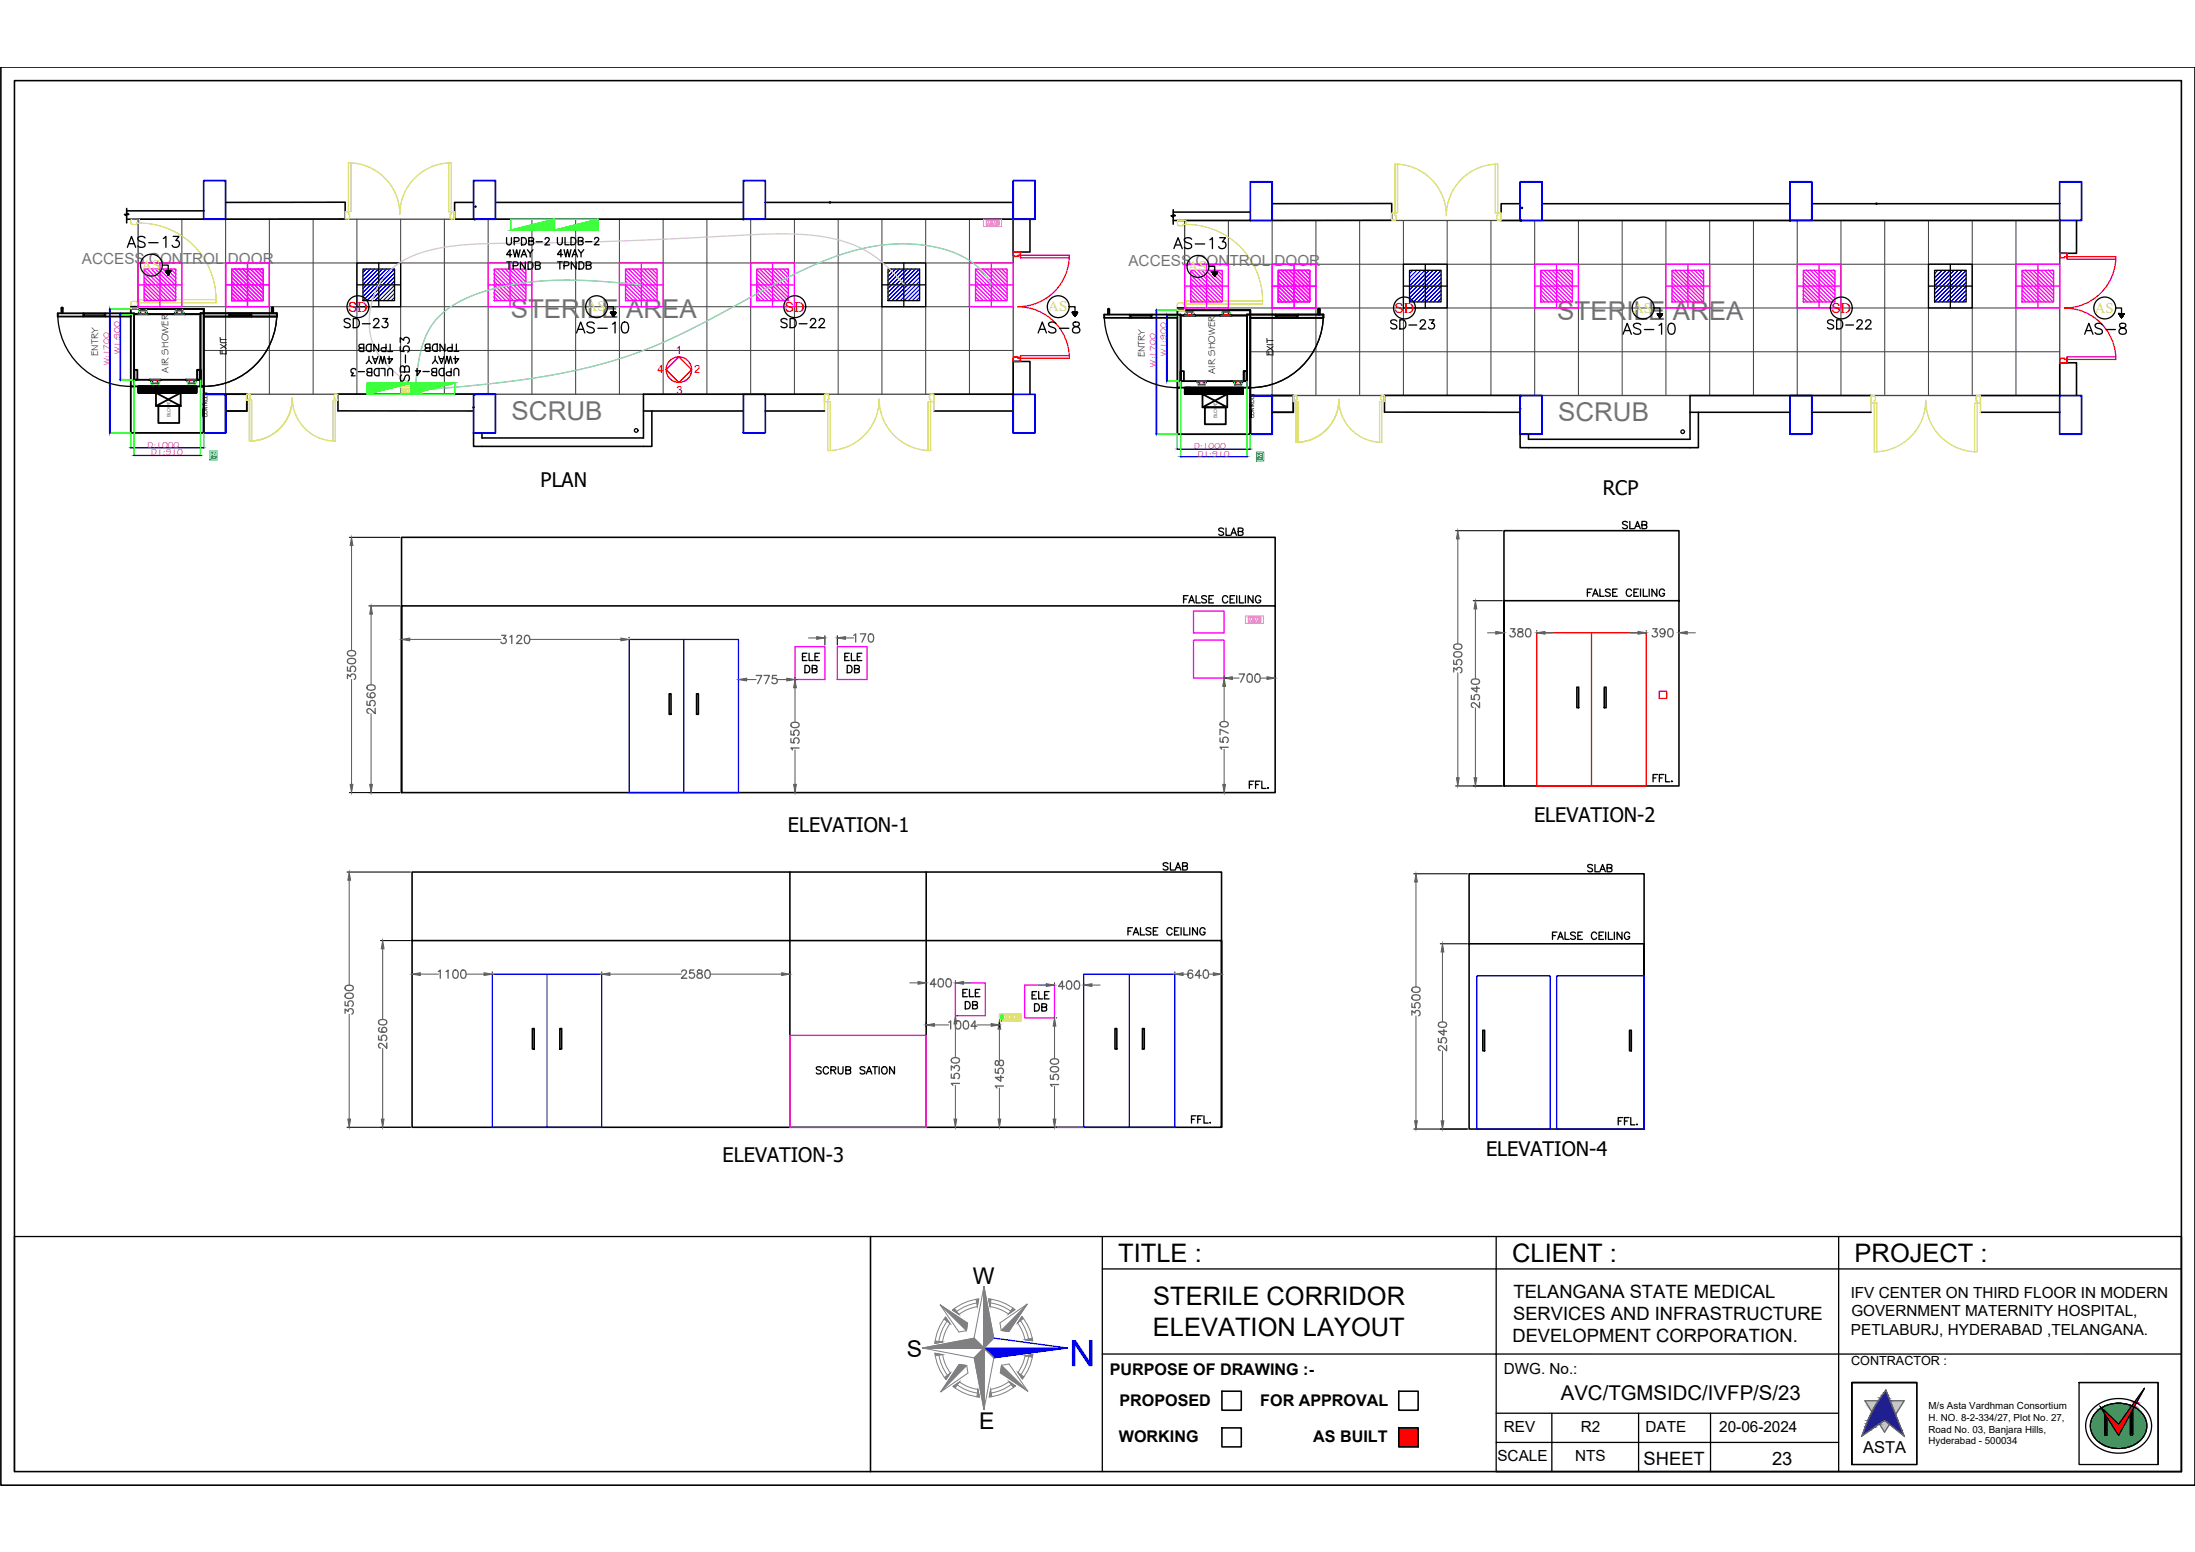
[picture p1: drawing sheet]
<svg xmlns="http://www.w3.org/2000/svg" width="420mm" height="297mm" viewBox="0 0 420 297" stroke-linecap="round" stroke-linejoin="round" font-family="sans-serif">
<defs><g id="words">
<text font-size="7" fill="#00f" x="209.7" y="256.5" transform="rotate(180 209.7 256.5)">N</text>
<g font-size="5.3">
<text x="23.6" y="48.7">AS-13</text>
<text x="223.7" y="48.7">AS-13</text>
<text x="109.4" y="64.9">AS-10</text>
<text x="197.9" y="64.9">AS-8</text>
<text x="309.7" y="65.3">AS-10</text>
<text x="398.3" y="65.3">AS-8</text>
</g>
<g font-size="5" fill="#767676">
<text x="97.8" y="60.9">STERILE AREA</text>
<text x="298.1" y="61.2">STERILE AREA</text>
<text x="97.9" y="80.3">SCRUB</text>
<text x="298.3" y="80.6">SCRUB</text>
</g>
<g font-size="4.9">
<text x="64.9" y="63.9">SD-23</text>
<text x="148.5" y="63.9">SD-22</text>
<text x="265.3" y="64.2">SD-23</text>
<text x="348.9" y="64.2">SD-22</text>
<text x="79.7" y="74.1" transform="rotate(-90 79.7 74.1)">SB-53</text>
<text x="214.1" y="241.5">TITLE :</text>
<text x="289.5" y="241.5">CLIENT :</text>
<text x="355" y="241.5">PROJECT :</text>
<text x="220.8" y="249.8">STERILE CORRIDOR</text>
<text x="220.7" y="255.7">ELEVATION LAYOUT</text>
</g>
<g font-size="4.4">
<text x="232.5" y="103.7">SLAB</text>
<text x="309.7" y="102.3">SLAB</text>
<text x="221.9" y="167.9">SLAB</text>
<text x="186.2" y="245.7">W</text>
<text x="173.6" y="259.6">S</text>
<text x="187.4" y="273.6">E</text>
</g>
<text font-size="4" x="303" y="167.9">SLAB</text>
<text font-size="3.9" x="298.8" y="268">AVC/TGMSIDC/IVFP/S/23</text>
<g font-size="3.8">
<text x="103.5" y="93.2">PLAN</text>
<text x="306.8" y="94.6">RCP</text>
<text x="150.8" y="159.2">ELEVATION-1</text>
<text x="293.6" y="157.2">ELEVATION-2</text>
<text x="284.4" y="221.3">ELEVATION-4</text>
<text x="138.3" y="222.5">ELEVATION-3</text>
</g>
<g font-size="3.5">
<text x="289.7" y="248.3">TELANGANA STATE MEDICAL</text>
<text x="289.5" y="256.8">DEVELOPMENT CORPORATION.</text>
<text x="289.6" y="252.6">SERVICES AND INFRASTRUCTURE</text>
<text x="314.6" y="280.3">SHEET</text>
<text x="339.2" y="280.3">23</text>
</g>
<g font-size="3.1">
<text x="212.4" y="263.2">PURPOSE OF DRAWING :-</text>
<text x="214.3" y="269.1">PROPOSED</text>
<text x="241.2" y="269.1">FOR APPROVAL</text>
<text x="214.2" y="275.9">WORKING</text>
<text x="251.4" y="275.9">AS BUILT</text>
<text x="356.7" y="278.1">ASTA</text>
</g>
<g font-size="2.9" fill="#767676">
<text x="15.7" y="50.6">ACCESS CONTROL DOOR</text>
<text x="216" y="50.9">ACCESS CONTROL DOOR</text>
</g>
<g font-size="2.9" fill="#dddd6e">
<text x="27.1" y="51.6">AS</text>
<text x="227.4" y="51.9">AS</text>
<text x="112.3" y="59.6">AS</text>
<text x="200.7" y="59.6">AS</text>
<text x="312.6" y="59.8">AS</text>
<text x="401" y="59.8">AS</text>
</g>
<g font-size="2.9">
<text x="354.3" y="248.4">IFV CENTER ON THIRD FLOOR IN MODERN</text>
<text x="354.4" y="251.9">GOVERNMENT MATERNITY HOSPITAL,</text>
<text x="354.3" y="255.4">PETLABURJ, HYDERABAD ,TELANGANA.</text>
<text x="287.8" y="263">DWG. No.:</text>
<text x="287.9" y="274">REV</text>
<text x="302.6" y="274">R2</text>
<text x="315" y="274">DATE</text>
<text x="329.1" y="274">20-06-2024</text>
<text x="286.6" y="279.6">SCALE</text>
<text x="301.5" y="279.6">NTS</text>
</g>
<g font-size="2.8" fill="#f00">
<text x="68.4" y="59.7">D</text>
<text x="268.7" y="59.9">D</text>
</g>
<g font-size="2.6" fill="#f00">
<text x="66.6" y="59.7">S</text>
<text x="150.2" y="59.7">SD</text>
<text x="266.9" y="59.9">S</text>
<text x="350.6" y="59.9">SD</text>
</g>
<text font-size="2.4" x="354.3" y="261.3">CONTRACTOR :</text>
<g font-size="2.1" fill="#f00">
<text x="125.9" y="71.3">4</text>
<text x="129.4" y="67.8">1</text>
<text x="132.9" y="71.3">2</text>
<text x="129.5" y="75.4">3</text>
</g>
<g font-size="1.9">
<text x="18.8" y="68.2" transform="rotate(-90 18.8 68.2)">ENTRY</text>
<text x="32.3" y="71.3" transform="rotate(-90 32.3 71.3)">AIR SHOWER</text>
<text x="43.4" y="67.9" transform="rotate(-90 43.4 67.9)">EXIT</text>
<text x="219.1" y="68.4" transform="rotate(-90 219.1 68.4)">ENTRY</text>
<text x="232.6" y="71.5" transform="rotate(-90 232.6 71.5)">AIR SHOWER</text>
<text x="243.8" y="68.1" transform="rotate(-90 243.8 68.1)">EXIT</text>
<text x="369.2" y="269.7">M/s Asta Vardhman Consortium</text>
<text x="369.1" y="272">H. NO. 8-2-334/27, Plot No. 27,</text>
<text x="369.1" y="274.2">Road No. 03, Banjara Hills,</text>
<text x="369.1" y="276.5">Hyderabad - 500034</text>
</g>
<g font-size="1.7" fill="#f00">
<text x="20.9" y="69.9" transform="rotate(-90 20.9 69.9)">W:1700</text>
<text x="23" y="67.8" transform="rotate(-90 23 67.8)">W1:900</text>
<text x="221.2" y="70.2" transform="rotate(-90 221.2 70.2)">W:1700</text>
<text x="223.3" y="68.1" transform="rotate(-90 223.3 68.1)">W1:900</text>
<text x="28.2" y="85.7">D:1000</text>
<text x="28.9" y="87.1">D1:910</text>
<text x="228.6" y="85.9">D:1000</text>
<text x="229.3" y="87.4">D1:910</text>
</g>
<g font-size="1">
<text x="32.6" y="79.8" transform="rotate(-90 32.6 79.8)">BLOWER</text>
<text x="39.7" y="79.8" transform="rotate(-90 39.7 79.8)">CONTROLS</text>
<text x="233" y="80.1" transform="rotate(-90 233 80.1)">BLOWER</text>
<text x="240.1" y="80.1" transform="rotate(-90 240.1 80.1)">CONTROLS</text>
</g>
</g></defs>
<!-- layer: ELE-LIGHTING WIRING -->
<path d="M26.4 42h167.5v33.5h-154.9v-16.4h-12.6zM226.8 42.2h167.5v33.5h-155v-16.3h-12.5z" fill="none" stroke="#454545" stroke-width=".25"/>
<g fill="none" stroke="#454545" stroke-width=".2">
<path d="M26.4 58.7h167.5M34.8 42v16.7M43.2 42v33.5M51.6 42v33.5M59.9 42v33.5M68.3 42v33.5M76.7 42v33.5M85.1 42v33.5M93.4 42v33.5M101.8 42v33.5M110.2 42v33.5M118.6 42v33.5"/>
<path d="M126.9 42v33.5M135.3 42v33.5M143.7 42v33.5M152.1 42v33.5M160.4 42v33.5M168.8 42v33.5M177.2 42v33.5M185.6 42v33.5M193.9 42v8.3h-167.5M226.8 58.9h167.5M235.1 42.2v16.7M243.5 42.2v33.5"/>
<path d="M251.9 42.2v33.5M260.3 42.2v33.5M268.6 42.2v33.5M277 42.2v33.5M285.4 42.2v33.5M293.8 42.2v33.5M302.1 42.2v33.5M310.5 42.2v33.5M318.9 42.2v33.5M327.3 42.2v33.5M335.6 42.2v33.5M344 42.2v33.5"/>
<path d="M352.4 42.2v33.5M360.8 42.2v33.5M369.1 42.2v33.5M377.5 42.2v33.5M385.9 42.2v33.5M394.3 42.2v8.4h-167.5M39 67.1h154.9M239.3 67.3h155"/>
</g>
<!-- layer: 0 -->
<g fill="none" stroke="#000" stroke-width=".3">
<path d="M.2 12.8h420v271.5h-420zM2.8 15.4h414.8v266.3h-414.8zM24.2 39.9v.9l.5 .2h-.9l.4 .3v1.4M224.6 40.1v.9l.4 .3h-.8l.4 .2v1.4M128.1 132.8h.3v3.9h-.3zM133.3 132.8h.4v3.9h-.4zM301.8 131.5h.4v3.9h-.4zM307.1 131.5h.3v3.9h-.3zM101.9 196.9h.4v3.9h-.4zM107.2 196.9h.3v3.9h-.3zM213.4 196.9h.4v3.9h-.4zM218.7 196.9h.3v3.9h-.3z"/>
<path d="M283.8 197.2h.4v3.9h-.4zM311.9 197.2h.4v3.9h-.4zM286.4 281.7h131.2"/>
</g>
<!-- layer: HATCH -->
<path d="M417.6 236.7v45" fill="none" stroke="#000" stroke-width=".3"/>
<!-- layer: 0 -->
<path d="M286.4 236.7v45M417.6 236.7h-414.8v45M366.9 264.6h-12.4v15.7h12.4M398 264.6h15.1v15.7M354.5 280.2v-15.6h12.4v15.6" fill="none" stroke="#000" stroke-width=".25"/>
<!-- layer: TITLE -->
<g fill="none" stroke="#808080" stroke-width=".19">
<path d="M176.6 258h11.7l-1.8 1.9 1.8-1.9zM179.7 259.4l.7 2.3 1 1.5M180 249.7l5.2 3.5-.2 1.5-1.4 .2zM180.4 259.3l.6 1.8 .9 1.7-.8 1.2a9.4 9.4 0 0 1-2.1-5l1.4 .3M181 252.1l.8 1.2-.9 1.7-.5 1.8-1.4 .3a9.4 9.4 0 0 1 2-5zM181.3 252.9l-.9 1.5-.7 2.3M182.3 250.7a9.4 9.4 0 0 1 5-2.1l-.2 1.5-1.9 .5-1.6 1zM186.4 256.1l1.9 1.9-1.9-1.9M186.4 256.1l-9.8 1.9 9.9 1.9 1.8 9.9 1.9-9.9M187 249.4l-1.8 .5-2.1 1.1M188.3 246.2v11.8v-11.8M189.2 248.6a9.4 9.4 0 0 1 5.1 2.1l-1.3 .8-1.6-.9-1.9-.5z"/>
<path d="M189.6 249.4l2.3 .6 1.5 .9M190.2 256.1l-1.9-9.9-1.9 9.9M190.2 256.1l-1.9 1.9v11.8v-11.8l1.9 1.9-1.9-1.9zM191.4 253.2l5.2-3.6-3.5 5.3-1.4-.3zM195.3 252.8l1.2 2 .4 1.7M195.6 252l1.2 1.8 .5 1.4 .4 1.4-1.5-.2-.5-1.7-.9-1.5zM196.2 259.5l1.5-.2-.3 1.4-.6 1.4-1.1 1.8-.9-1.2 .9-1.5zM196.9 259.4l-.4 1.7-1.1 2M183.2 265.1l1.6 .9 2.3 .6M183.6 261.1l1.4 .3 .3 1.4-5.2 3.6zM187.5 267.4a9.4 9.4 0 0 1-5.1-2.1l1.3-.8 1.6 .9 1.9 .5 .3 1.5M189.6 265.9l1.9-.5 1.6-1 1.3 .8a9.4 9.4 0 0 1-5 2.2l.2-1.5"/>
<path d="M191.7 261.3l1.4-.2 3.6 5.2-5.2-3.6zM193.6 265l-1.6 .9-2.3 .7"/>
</g>
<g fill="#808080" stroke="#808080" stroke-width=".19">
<path d="M188.3 246.2l1.9 9.9-1.9 1.9z"/>
<path d="M188.3 258v11.8l-1.8-9.9z"/>
<path d="M193.1 264.4l1.3 .8-.4 .4z"/>
<path d="M191.7 261.3l5 5-5.2-3.6z"/>
<path d="M194.8 262.7l1.2 .8-.3 .4z"/>
<path d="M189.6 265.9l.2 1.4-.4 .1z"/>
<path d="M187.2 265.9l.3 1.5-.5-.1z"/>
<path d="M180.8 263.6l1.1-.8-.8 1.2z"/>
<path d="M182.4 265.3l1.3-.8-.9 1.1z"/>
<path d="M183.6 261.1l1.4 .3-4.9 5z"/>
<path d="M176.6 258l9.8-1.9 1.9 1.9z"/>
<path d="M179 259l1.4 .3-1.4 .2z"/>
<path d="M179 256.6l1.4 .2-1.4 .3z"/>
<path d="M196.6 249.6l-3.5 5.3-1.4-.3z"/>
<path d="M193.9 250.4l.4 .3-1.3 .8z"/>
<path d="M195.6 252l.3 .4-1.1 .8z"/>
<path d="M189.2 248.6l.5 .1-.2 1.4z"/>
<path d="M180 249.7l5.2 3.5-.2 1.5z"/>
<path d="M186.8 248.7l.5-.1-.2 1.5z"/>
<path d="M181 252.1l.9 1.2-1.2-.8z"/>
<path d="M182.3 250.7l.4-.3 .9 1.2z"/>
<path d="M196.2 256.4l1.4-.3 .1 .5z"/>
<path d="M196.2 259.5l1.5-.2-.1 .5z"/>
</g>
<path d="M190.2 256.1l14.1 1.9-14.1 1.9" fill="none" stroke="#00f" stroke-width=".25"/>
<path d="M188.3 258h16l-14.1 1.9z" fill="#00f" stroke="#00f" stroke-width=".19"/>
<!-- layer: MEP_HVAC_TEXT -->
<path d="M211 236.7v45M351.9 236.7v45M211 242.9h206.6M211 259.2h75.4M286.3 259.2h131.3M286.4 270.5h65.5M286.4 276.1h65.5M297.1 270.5v11.2M313.7 270.5v11.2M327.4 270.5v11.2" fill="none" stroke="#000" stroke-width=".25"/>
<!-- layer: 0.0 -->
<path d="M233.9 266.3h3.7v3.6h-3.7zM233.9 273.3h3.7v3.6h-3.7zM267.7 266.3h3.8v3.6h-3.8zM267.7 273.3h3.8v3.6h-3.8z" fill="none" stroke="#000" stroke-width=".3"/>
<!-- layer: MEP_HVAC_TEXT -->
<path d="M267.7 273.3l3.8 3.6v-3.6zM267.7 273.3l3.8 3.6h-3.8z" fill="#f00" stroke="#f00" stroke-width=".19"/>
<!-- layer: 0.0 -->
<g fill="#000" stroke="#000" stroke-width=".19">
<path d="M402.8 270.5l.1 .1zM408.2 269.8v.7h-.4z"/>
<path d="M402.8 270.6l.5 .6zM402.8 270.6l.5 .6h-.5z"/>
<path d="M402.8 271.2l.5 3.5v-3.5zM402.8 271.2l.5 3.5h-.5z"/>
<path d="M407.8 270.5l.4 .1v-.1zM407.8 270.5l.4 .1h-.4z"/>
<path d="M407.8 270.6l.4 4.1v-4.1zM407.8 270.6l.4 4.1h-.4z"/>
</g>
<g fill="#139b48" stroke="#139b48" stroke-width=".19">
<path d="M405.4 268.6h.3z"/>
<path d="M408.5 269.3h.1z"/>
<path d="M405.3 277.2h.5z"/>
<path d="M405.4 268.6h.4zM405.2 268.6h.6z"/>
<path d="M405.2 268.6h.8zM405.1 268.6h.9z"/>
<path d="M405.1 268.6h1zM405 268.6h1.1z"/>
<path d="M405 268.6h1.2zM404.9 268.6h1.3z"/>
<path d="M404.9 268.6h1.4zM404.7 268.6h1.6z"/>
<path d="M404.7 268.6h1.7zM404.6 268.6h1.8z"/>
<path d="M404.6 268.6h2zM404.5 268.6h2.1z"/>
<path d="M404.5 268.6l2.2 .1zM404.4 268.7h2.3z"/>
<path d="M404.4 268.7h2.4zM404.2 268.7h2.6z"/>
<path d="M404.2 268.7h2.7zM404.2 268.7h2.7z"/>
<path d="M404.2 268.7h2.9zM404 268.7h3.1z"/>
<path d="M404 268.7l3.2 .1zM403.9 268.8h3.3z"/>
<path d="M403.9 268.8h3.4zM403.8 268.8h3.5z"/>
<path d="M403.8 268.8h3.6zM403.7 268.8h3.7z"/>
<path d="M403.7 268.8l3.8 .1zM403.5 268.9h4z"/>
<path d="M403.5 268.9h4.1zM403.5 268.9h4.1z"/>
<path d="M403.5 268.9l4.3 .1zM403.3 269h4.5z"/>
<path d="M403.3 269h4.5zM403.2 269h4.6z"/>
<path d="M403.2 269h4.8zM403.1 269h4.9z"/>
<path d="M403.1 269l5 .1zM403 269.1h5.1z"/>
<path d="M403 269.1h5.1zM402.9 269.1h5.1z"/>
<path d="M402.9 269.1l5.1 .1v-.1zM402.7 269.2l.2-.1 5.1 .1z"/>
<path d="M402.7 269.2l5.2 .1 .1-.1zM402.5 269.3l.2-.1 5.2 .1z"/>
<path d="M408.5 269.3l.2 .1zM408.5 269.3l.2 .1z"/>
<path d="M402.5 269.3l5.3 .2 .1-.2zM402.3 269.5l.2-.2 5.3 .2z"/>
<path d="M408.5 269.4l.4 .1zM408.5 269.4l.4 .1h-.5z"/>
<path d="M402.2 269.5l.1 .1zM402 269.6l.2-.1 .1 .1z"/>
<path d="M408.4 269.5l.7 .1zM408.4 269.5l.7 .1h-.8z"/>
<path d="M402 269.6l.4 .1zM401.8 269.7l.2-.1 .4 .1z"/>
<path d="M408.3 269.6l1 .2-.2-.2zM408.3 269.6l1 .2h-1.1z"/>
<path d="M408.2 269.8h1.1zM408.2 269.8h1.1z"/>
<path d="M401.8 269.7l.7 .2-.1-.2zM401.6 269.9l.2-.2 .7 .2z"/>
<path d="M408.2 269.8l1.3 .1-.2-.1zM408.2 269.8l1.3 .1h-1.3z"/>
<path d="M401.6 269.9l.9 .1v-.1zM401.5 270l.1-.1 .9 .1z"/>
<path d="M408.2 269.9l1.4 .2-.1-.2zM408.2 269.9l1.4 .2h-1.4z"/>
<path d="M401.5 270l1.1 .2-.1-.2zM401.3 270.2l.2-.2 1.1 .2z"/>
<path d="M408.2 270.1l1.6 .1-.2-.1zM408.2 270.1l1.6 .1h-1.6z"/>
<path d="M401.3 270.2l1.4 .1-.1-.1zM401.3 270.2l1.4 .1h-1.5z"/>
<path d="M408.2 270.2l1.7 .2-.1-.2zM408.2 270.2l1.7 .2h-1.7z"/>
<path d="M401.2 270.3l1.6 .2-.1-.2zM401.2 270.3l1.6 .2h-1.8z"/>
<path d="M401 270.5h1.8zM401 270.5h1.8z"/>
<path d="M408.2 270.4l1.9 .1-.2-.1zM408.2 270.4l1.9 .1h-1.9z"/>
<path d="M401 270.5l1.8 .2v-.2zM401 270.5l1.8 .2h-1.9z"/>
<path d="M408.2 270.5l2 .2-.1-.2zM408.2 270.5l2 .2h-2z"/>
<path d="M400.9 270.7l1.9 .2v-.2zM400.9 270.7l1.9 .2h-2z"/>
<path d="M408.2 270.7l2.1 .2-.1-.2zM408.2 270.7l2.1 .2h-2.1z"/>
<path d="M400.8 270.9l2 .1v-.1zM400.8 270.9l2 .1h-2.1z"/>
<path d="M408.2 270.9l2.2 .2-.1-.2zM408.2 270.9l2.2 .2h-2.2z"/>
<path d="M400.7 271l2.1 .2v-.2zM400.7 271l2.1 .2h-2.2z"/>
<path d="M408.2 271.1l2.3 .1-.1-.1zM408.2 271.1l2.3 .1h-2.3z"/>
<path d="M400.6 271.2l2.2 .2v-.2zM400.6 271.2l2.2 .2h-2.3z"/>
<path d="M408.2 271.2l2.4 .2-.1-.2zM408.2 271.2l2.4 .2h-2.4z"/>
<path d="M400.5 271.4l2.3 .2v-.2zM400.5 271.4l2.3 .2h-2.4z"/>
<path d="M408.2 271.4l2.5 .2-.1-.2zM408.2 271.4l2.5 .2h-2.5z"/>
<path d="M400.4 271.6l2.4 .2v-.2zM400.4 271.6l2.4 .2h-2.5z"/>
<path d="M408.2 271.6l2.6 .2-.1-.2zM408.2 271.6l2.6 .2h-2.6z"/>
<path d="M400.3 271.8l2.5 .2v-.2zM400.3 271.8l2.5 .2h-2.5z"/>
<path d="M408.2 271.8l2.6 .2v-.2zM408.2 271.8l2.6 .2h-2.6z"/>
<path d="M400.3 272l2.5 .2v-.2zM400.3 272l2.5 .2h-2.6z"/>
<path d="M408.2 272l2.7 .2-.1-.2zM408.2 272l2.7 .2h-2.7z"/>
<path d="M400.2 272.2l2.6 .2v-.2zM400.2 272.2l2.6 .2h-2.6z"/>
<path d="M408.2 272.2l2.7 .2v-.2zM408.2 272.2l2.7 .2h-2.7z"/>
<path d="M400.2 272.4l2.6 .1v-.1zM400.2 272.4l2.6 .1h-2.7z"/>
<path d="M408.2 272.4l2.7 .2v-.2zM408.2 272.4l2.7 .2h-2.7z"/>
<path d="M402.3 269.5l3.2 3.1 2.3-3.1zM402.3 269.5l3.2 3.1z"/>
<path d="M400.1 272.5l2.7 .2v-.2zM400.1 272.5l2.7 .2h-2.7z"/>
<path d="M408.2 272.6l2.8 .2-.1-.2zM408.2 272.6l2.8 .2h-2.8z"/>
<path d="M400.1 272.7l2.7 .2v-.2zM400.1 272.7l2.7 .2h-2.7z"/>
<path d="M408.2 272.8l2.8 .2v-.2zM408.2 272.8l2.8 .2h-2.8z"/>
<path d="M400.1 272.9l2.7 .2v-.2zM400.1 272.9l2.7 .2h-2.7z"/>
<path d="M408.2 273l2.7 .2 .1-.2zM408.2 273l2.7 .2h-2.7z"/>
<path d="M400.1 273.1l2.7 .2v-.2zM400.1 273.1l2.7 .2h-2.6z"/>
<path d="M408.2 273.2l2.7 .2v-.2zM408.2 273.2l2.7 .2h-2.7z"/>
<path d="M400.2 273.3l2.6 .2v-.2zM400.2 273.3l2.6 .2h-2.6z"/>
<path d="M408.2 273.4l2.7 .2v-.2zM408.2 273.4l2.7 .2h-2.7z"/>
<path d="M400.2 273.5l2.6 .2v-.2zM400.2 273.5l2.6 .2h-2.6z"/>
<path d="M408.2 273.6l2.6 .2 .1-.2zM408.2 273.6l2.6 .2h-2.6z"/>
<path d="M400.2 273.7l2.6 .2v-.2zM400.2 273.7l2.6 .2h-2.5z"/>
<path d="M408.2 273.8l2.6 .2v-.2zM408.2 273.8l2.6 .2h-2.6z"/>
<path d="M400.3 273.9l2.5 .2v-.2zM400.3 273.9l2.5 .2h-2.5z"/>
<path d="M408.2 274l2.5 .2 .1-.2zM408.2 274l2.5 .2h-2.5z"/>
<path d="M400.3 274.1l2.5 .2v-.2zM400.3 274.1l2.5 .2h-2.4z"/>
<path d="M408.2 274.2l2.4 .1 .1-.1zM408.2 274.2l2.4 .1h-2.4z"/>
<path d="M400.4 274.3l2.4 .2v-.2zM400.4 274.3l2.4 .2h-2.3z"/>
<path d="M408.2 274.3l2.4 .2v-.2zM408.2 274.3l2.4 .2h-2.4z"/>
<path d="M407.7 270.7l.1 4zM407.7 270.7l.1 4h-2.3z"/>
<path d="M403.3 271.2l2.2 3.5zM403.3 271.2l2.2 3.5h-2.2z"/>
<path d="M400.5 274.5l2.3 .2v-.2zM400.5 274.5l2.3 .2h-2.2z"/>
<path d="M408.2 274.5l2.3 .2 .1-.2zM408.2 274.5l2.3 .2h-2.3z"/>
<path d="M405.5 274.7h2.3zM405.5 274.7h2.3z"/>
<path d="M403.3 274.7h2.2zM403.3 274.7h2.2z"/>
<path d="M400.6 274.7h2.2zM400.6 274.7h2.2z"/>
<path d="M400.6 274.7h9.9zM400.6 274.7h9.9z"/>
<path d="M400.6 274.7l9.8 .2 .1-.2zM400.6 274.7l9.8 .2h-9.7z"/>
<path d="M400.7 274.9h9.7zM400.7 274.9h9.6z"/>
<path d="M400.7 274.9l9.6 .1v-.1zM400.7 274.9l9.6 .1h-9.5z"/>
<path d="M400.8 275h9.5zM400.8 275l9.4 .1z"/>
<path d="M400.8 275.1l9.3 .1 .1-.1zM400.8 275.1l9.3 .1h-9.1z"/>
<path d="M401 275.2h9.1zM401 275.2h9.1z"/>
<path d="M401 275.2l9 .2 .1-.2zM401 275.2l9 .2h-8.9z"/>
<path d="M401.1 275.4h8.9zM401.1 275.4h8.9z"/>
<path d="M401.1 275.4l8.7 .1 .2-.1zM401.1 275.4l8.7 .1h-8.6z"/>
<path d="M401.2 275.5h8.6zM401.2 275.5h8.6z"/>
<path d="M401.3 275.5l8.4 .2 .1-.2zM401.3 275.5l8.4 .2h-8.3z"/>
<path d="M401.4 275.7h8.3zM401.4 275.7h8.3z"/>
<path d="M401.4 275.7l8.1 .1 .2-.1zM401.4 275.7l8.1 .1h-7.9z"/>
<path d="M401.6 275.8h7.9zM401.6 275.8l7.9 .1z"/>
<path d="M401.6 275.9l7.8 .1 .1-.1zM401.6 275.9l7.8 .1h-7.7z"/>
<path d="M401.7 276h7.7zM401.7 276h7.6z"/>
<path d="M401.8 276l7.4 .1 .1-.1zM401.8 276l7.4 .1h-7.3z"/>
<path d="M401.9 276.1h7.3zM401.9 276.1h7.2z"/>
<path d="M401.9 276.1l7.1 .1 .1-.1zM401.9 276.1l7.1 .1h-6.9z"/>
<path d="M402.1 276.2h6.9zM402.1 276.2l6.9 .1z"/>
<path d="M402.1 276.3l6.7 .1 .2-.1zM402.1 276.3l6.7 .1h-6.5z"/>
<path d="M402.3 276.4h6.5zM402.3 276.4h6.5z"/>
<path d="M402.3 276.4h6.5zM402.3 276.4l6.3 .1z"/>
<path d="M402.5 276.5h6.1zM402.5 276.5h6.1z"/>
<path d="M402.5 276.5h6.1zM402.5 276.5l5.9 .1z"/>
<path d="M402.7 276.6h5.7zM402.7 276.6h5.6z"/>
<path d="M402.7 276.6h5.6zM402.7 276.6l5.5 .1z"/>
<path d="M402.9 276.7h5.3zM402.9 276.7h5.2z"/>
<path d="M402.9 276.7h5.2zM402.9 276.7l5 .1z"/>
<path d="M403.1 276.8h4.8zM403.1 276.8h4.8z"/>
<path d="M403.2 276.8h4.7zM403.2 276.8l4.5 .1z"/>
<path d="M403.4 276.9h4.3zM403.4 276.9h4.3z"/>
<path d="M403.4 276.9h4.3zM403.4 276.9h4.1z"/>
<path d="M403.6 276.9h3.9zM403.6 276.9h3.9z"/>
<path d="M403.6 276.9h3.9zM403.6 276.9l3.7 .1z"/>
<path d="M403.8 277h3.5zM403.8 277h3.4z"/>
<path d="M403.9 277h3.3zM403.9 277l3.1 .1z"/>
<path d="M404.1 277.1h2.9zM404.1 277.1h2.9z"/>
<path d="M404.1 277.1h2.9zM404.1 277.1h2.7z"/>
<path d="M404.3 277.1h2.5zM404.3 277.1h2.4z"/>
<path d="M404.3 277.1h2.4zM404.3 277.1l2.2 .1z"/>
<path d="M404.5 277.2h2zM404.5 277.2h2z"/>
<path d="M404.6 277.2h1.9zM404.6 277.2h1.7z"/>
<path d="M404.8 277.2h1.5zM404.8 277.2h1.5z"/>
<path d="M404.8 277.2h1.5zM404.8 277.2h1.2z"/>
<path d="M405 277.2h1zM405 277.2h1z"/>
<path d="M405.1 277.2h.9zM405.1 277.2h.7z"/>
<path d="M405.3 277.2h.5zM405.3 277.2h.5z"/>
</g>
<path d="M366.9 264.6v15.7M398 264.6h15.1v15.7h-15.1zM400.6 269.6l1.6-1.2 1.1-.4 1.2-.3h2.1l1.1 .3 1.1 .4 1.7 1.3 1.1 1.6 .2 1.1v.8l-.1 .9-.4 .9-.6 .9-.9 .9-1 .6-1.2 .4-1.5 .3h-1.2l-1.4-.3-1.3-.4-.9-.6-1-.9-.6-.9-.3-1-.2-1.2 .2-1.2 .5-1zM401.4 270.1a6.2 6.2 0 0 1 8.8 .6 3.9 3.9 0 0 1-1.9 5.9 6 6 0 0 1-7.8-2.2 3.7 3.7 0 0 1 .9-4.3zM402 269.2l3.5 3.4 5-6.9-5 9zM402.8 270.5v4.2h.5v-3.5M408.2 269.8v4.9h-.4v-4.1M354.5 280.3v-15.7h12.4h-12.4v15.7h12.4" fill="none" stroke="#000" stroke-width=".25"/>
<g fill="#ed1f24" stroke="#ed1f24" stroke-width=".19">
<path d="M410.5 265.7l-1.5 2.6h-.4z"/>
<path d="M408.6 268.3h.4z"/>
<path d="M408.1 269.1h.1z"/>
<path d="M408.2 269.1h.4z"/>
<path d="M402.2 269.5h.1z"/>
<path d="M408.6 268.3l.4 .1zM408.8 268.4h.2z"/>
<path d="M408.6 268.3l.2 .1zM408.6 268.3l.2 .1h-.3z"/>
<path d="M408.5 268.4l.5 .1zM408.5 268.4l.5 .1h-.5z"/>
<path d="M408.5 268.5l.1 .6 .4-.6zM408.5 268.5l.1 .6h-.5z"/>
<path d="M408.1 269.1h.5zM408.1 269.1h.5z"/>
<path d="M408.2 269.1l.4 .1zM408.4 269.2h.2z"/>
<path d="M408 269.1l.4 .1zM408 269.1l.4 .1z"/>
<path d="M408 269.2l.5 .1zM408 269.2l.5 .1z"/>
<path d="M407.9 269.3l.5 .2 .1-.2zM407.9 269.3l.5 .2h-.6z"/>
<path d="M407.8 269.5l-1.1 3.1 1.7-3.1zM407.8 269.5l-1.1 3.1h-1.2z"/>
<path d="M402.2 269.5l3.3 3.1zM402.2 269.5l3.3 3.1h-1.3z"/>
<path d="M404.2 272.6l1.3 2.1zM404.2 272.6h2.5l-1.2 2.1z"/>
</g>
<!-- layer: 0 -->
<path d="M402 269.2l.3 .3z" fill="#ed1f24" stroke="#ed1f24" stroke-width=".19"/>
<g fill="#c7c8ca" stroke="#c7c8ca" stroke-width=".19">
<path d="M357.9 269.6h.7l-.2 .3z"/>
<path d="M361.8 268.1h2.7l-1.3 2.1z"/>
<path d="M359.7 272.5l1-.6 .9 .6z"/>
<path d="M359.7 272.5l2 .1z"/>
<path d="M357 268.1l2.6 .2 .2-.2zM357 268.1l2.6 .2h-2.5z"/>
<path d="M357.1 268.3l2.3 .3 .2-.3zM357.1 268.3l2.3 .3h-2.1z"/>
<path d="M357.3 268.6l1.9 .2 .2-.2zM357.3 268.6l1.9 .2h-1.8z"/>
<path d="M357.4 268.8l1.6 .3 .2-.3zM357.4 268.8l1.6 .3h-1.4z"/>
<path d="M357.6 269.1l1.2 .3 .2-.3zM357.6 269.1l1.2 .3h-1z"/>
<path d="M357.8 269.4l.8 .2 .2-.2zM357.8 269.4l.8 .2h-.7z"/>
<path d="M357.9 269.6l.2 .3h.3zM358.1 269.9h.3l-.1 .3z"/>
<path d="M361.8 268.1l.8 2.1h.6zM362.6 270.2h.6l-.4 .5z"/>
<path d="M359.7 272.5l2 .1zM359.8 272.6h1.9l-1 1.5z"/>
</g>
<path d="M359.7 272.5l1 1.6 1-1.5M359.9 268.1h-2.9l1.3 2.1M361 266l3.5 8.9-3.8-3-4.3 3 .4-1.2a26.1 26.1 0 0 1 4.2-7.7zM361.8 268.1h2.7l-1.7 2.6" fill="none" stroke="#636466" stroke-width=".25"/>
<g fill="#293189" stroke="#293189" stroke-width=".19">
<path d="M361 266l.2 .6h-.6z"/>
<path d="M356.8 273.7h1.3l-1.7 1.2z"/>
<path d="M360.7 271.9h2.6l.7 1.8z"/>
<path d="M360.6 266.6l.8 .5-.2-.5zM360.6 266.6l.8 .5h-1.1z"/>
<path d="M360.3 267.1l1.3 .5-.2-.5zM360.3 267.1l1.3 .5h-1.7z"/>
<path d="M359.9 267.6l1.9 .5-.2-.5zM359.9 267.6l1.9 .5h-2.3z"/>
<path d="M359.5 268.1l2.4 .3-.1-.3zM359.5 268.1l2.4 .3h-2.5z"/>
<path d="M359.4 268.4l2.6 .2-.1-.2zM359.4 268.4l2.6 .2h-2.8z"/>
<path d="M359.2 268.6l2.9 .3-.1-.3zM359.2 268.6l2.9 .3h-3.1z"/>
<path d="M359 268.9l3.2 .2-.1-.2zM359 268.9l3.2 .2h-3.3z"/>
<path d="M358.9 269.1l3.4 .3-.1-.3zM358.9 269.1l3.4 .3h-3.6z"/>
<path d="M358.7 269.4l3.7 .3-.1-.3zM358.7 269.4l3.7 .3h-3.8z"/>
<path d="M358.6 269.7l3.9 .3-.1-.3zM358.6 269.7l3.9 .3h-4.1z"/>
<path d="M358.4 270l4.3 .2-.2-.2zM358.4 270l4.3 .2h-4.4z"/>
<path d="M358.3 270.2l4.5 .3-.1-.3zM358.3 270.2l4.5 .3h-4.7z"/>
<path d="M358.1 270.5l4.8 .3-.1-.3zM358.1 270.5l4.8 .3h-4.9z"/>
<path d="M358 270.8l5 .3-.1-.3zM358 270.8l5 .3h-5.1z"/>
<path d="M357.9 271.1l5.2 .3-.1-.3zM357.9 271.1l5.2 .3h-5.4z"/>
<path d="M357.7 271.4l5.5 .2-.1-.2zM357.7 271.4l5.5 .2h-5.6z"/>
<path d="M357.6 271.6l5.7 .3-.1-.3zM357.6 271.6l5.7 .3h-5.8z"/>
<path d="M357.5 271.9h3.2zM357.5 271.9h3.1z"/>
<path d="M357.5 271.9l2.3 .6 .8-.6zM357.5 271.9l2.3 .6h-2.5z"/>
<path d="M357.3 272.5l1.6 .6 .9-.6zM357.3 272.5l1.6 .6h-1.9z"/>
<path d="M360.7 271.9l2.3 1.8h1zM363 273.7h1l.5 1.2z"/>
<path d="M357 273.1l1.1 .6 .8-.6zM357 273.1l1.1 .6h-1.3z"/>
</g>
<!-- layer: MEP_HVAC_DRAIN_PIPE -->
<g fill="none" stroke="#000" stroke-width=".25">
<circle cx="121.8" cy="82.4" r=".35"/>
<circle cx="322.1" cy="82.6" r=".35"/>
</g>
<!-- layer: walls -->
<path d="M157.8 75.5v3.2M178.8 75.5v3.2M358.1 75.7v3.2M379.1 75.7v3.2" fill="none" stroke="#dee26a" stroke-width=".25"/>
<g fill="none" stroke="#000" stroke-width=".3">
<path d="M43.2 38.7h22.9v3.2l-22.9 .1M90.6 38.7h-3.6v3.3h3.9M94.8 38.7h47.5M146.5 38.7h47.4M243.5 39l22.9-.1v3.3h-22.9M291 39h-3.7v3.2h3.9M295.2 39h47.4M346.8 39h47.5M24.2 42h14.8M24.2 40.4h14.8M25 58.7h1.4M94.8 42h99.1v6.2h3.3v-6.2"/>
<path d="M224.6 42.2h14.7M224.6 40.6h14.7M225.4 58.9h1.4M295.2 42.2h99.1v6.3h3.2v-6.3M43.2 75.5h4v3.2h-4M90.6 75.4h-25.9v3.2l25.9 .1M123.2 75.5h34.6M123.2 78.7h19.1M146.5 78.7h11.3M178.8 75.5h15.1v-6.3h3.3v6.3M178.8 78.7h15.1M243.5 75.7h4.1v3.2h-4.1"/>
<path d="M291 75.7h-26v3.2h26M323.5 75.7h34.6M323.5 78.9h19.1M346.8 78.9h11.3M379.1 75.7h15.2v-6.3h3.2v6.3M379.1 78.9h15.2M92.3 82.9v.9h30.9M92.3 85.4h30.9M292.6 83.1v1h30.9M292.6 85.7h30.9"/>
</g>
<g fill="#000" stroke="#000" stroke-width=".19">
<circle cx="91" cy="39.5" r=".15"/>
<circle cx="158.9" cy="38.7" r=".15"/>
<circle cx="291.3" cy="39.8" r=".15"/>
<circle cx="359.2" cy="39" r=".15"/>
<circle cx="90.9" cy="42" r=".15"/>
<circle cx="142.3" cy="42" r=".15"/>
<circle cx="291.2" cy="42.2" r=".15"/>
<circle cx="342.6" cy="42.2" r=".15"/>
<circle cx="90.6" cy="78" r=".15"/>
<circle cx="90.8" cy="75.5" r=".15"/>
<circle cx="291" cy="78.2" r=".15"/>
<circle cx="291.1" cy="75.8" r=".15"/>
</g>
<!-- layer: col -->
<g fill="none" stroke="#00f" stroke-width=".35">
<path d="M39 34.6h4.2v7.4h-4.2zM90.6 34.6h4.2v7.4h-4.2zM142.3 34.6h4.2v7.4h-4.2zM193.9 34.6h4.2v7.4h-4.2zM239.3 34.8h4.2v7.4h-4.2zM291 34.8h4.2v7.4h-4.2zM342.6 34.8h4.2v7.4h-4.2zM394.3 34.8h4.2v7.4h-4.2zM39 75.5h4.2v7.4h-4.2zM90.6 75.5h4.2v7.4h-4.2zM142.3 75.5h4.2v7.4h-4.2zM193.9 75.5h4.2v7.4h-4.2z"/>
<path d="M239.3 75.7h4.2v7.4h-4.2zM291 75.7h4.2v7.4h-4.2zM342.6 75.7h4.2v7.4h-4.2zM394.3 75.7h4.2v7.4h-4.2z"/>
</g>
<!-- layer: 0 -->
<g fill="none" stroke="#dee26a" stroke-width=".25">
<path d="M67.2 31.2v9.3h-.5v-9.3a9.8 9.8 0 0 1 9.8 9.8 9.8 9.8 0 0 1 9.9-9.8v9.3h-.5v-9.3M267.5 31.4v9.4h-.5v-9.4a9.8 9.8 0 0 1 9.9 9.9 9.8 9.8 0 0 1 9.8-9.9v9.4h-.5v-9.4M25 57.9v1.2h1.4v-1.2M66.9 41.7l-.2 .2h-.6v-1.4h.6v.5h.2v.7M86.2 41.7h.1M86.2 41.7l.2 .2h.6v-1.4h-.6v.5h-.2v.7M87 40.5v1.4M225.4 58.2v1.2h1.4v-1.2M267.2 42l-.2 .2h-.6v-1.4h.6v.5h.2v.7M267.2 42h.1M286.7 40.8h.6v1.4h-.6l-.2-.2v-.7h.2zM287.3 40.8v1.4"/>
<path d="M47.2 75.5h.6l.1 .1v.6h-.1v.4h-.6zM47.2 75.5v1.1M64.1 75.5h.6v1.1h-.5v-.4h-.2zM157.8 75.5h.6l.3 .2v.7h-.3v.5h-.6zM157.8 75.5v1.4M178 75.6l.8-.1v1.4h-.7v-.5h-.2zM247.6 75.7v1.2M248.2 75.9l-.1-.2h-.5v1.2h.5v-.4h.2l-.1-.6M264.3 75.9l.2-.2h.5v1.2h-.5v-.4h-.2v-.6M358.1 75.7h.7l.2 .2v.7h-.2v.5h-.7zM358.1 75.7v1.4M378.5 75.8l-.3 .1v.7h.3v.5h.6v-1.4l-.6 .1"/>
<path d="M48.2 84.4v-7.8h-.4v7.8a8.2 8.2 0 0 0 8.2-8.2 8.2 8.2 0 0 0 8.2 8.2v-7.8h-.4v7.8M158.9 86.2v-9.3h-.5v9.3a9.8 9.8 0 0 0 9.9-9.8 9.8 9.8 0 0 0 9.8 9.8v-9.3h-.5v9.3M248.5 84.7v-7.8h-.4v7.8a8.2 8.2 0 0 0 8.2-8.2 8.2 8.2 0 0 0 8.2 8.2v-7.8h-.4v7.8M378 86.5v-9.4h.5v9.4M378.5 86.5a9.8 9.8 0 0 1-9.9-9.9 9.8 9.8 0 0 1-9.8 9.9v-9.4h.5v9.4"/>
</g>
<path d="M193.9 48.2h1.4v.7h-.5v.2h-.6l-.3-.2zM195.3 48.9v.5h9.4M195.3 48.9h9.4a9.8 9.8 0 0 1-9.9 9.8 9.8 9.8 0 0 1 9.9 9.9h-9.4v-.5h9.4M195.3 48.9v.5M394.3 48.5h1.4v.6h-.5v.2h-.7l-.2-.2zM395.7 49.1v.5h9.3M395.7 49.1h9.3a9.8 9.8 0 0 1-9.8 9.9 9.8 9.8 0 0 1 9.8 9.8h-9.3v-.5h9.3M395.7 49.1v.5M193.9 69.2h1.4M194 68.4l.8-.1v.3h.5v.6h-1.4zM394.3 69.4h1.4M394.4 68.7l.8-.1v.2h.5v.6h-1.4z" fill="none" stroke="#ed1f24" stroke-width=".25"/>
<!-- layer: AIR SHOWER -->
<g fill="none" stroke="#000" stroke-width=".35">
<path d="M11.7 59l.2-.2 .1 .2v1M11.8 59v1M15.9 60h4.3M25 59.1h14v23.8h-14zM25 59.1h14M25.7 60v14M26.8 59.7l-.4 .4M27.9 59.7l.4 .4M27.9 59.7h.1M33.8 59.7h.1M33.8 59.7l-.4 .4M34.9 59.7l.4 .4"/>
<path d="M34.9 59.7h.1M43.8 60h4.4M52 60v-1l.2-.2 .1 .2v1M212.1 59.2l.1-.1 .1 .1M212.1 59.2v1M212.3 59.2v1M225.4 59.4h13.9v23.7h-13.9zM225.4 59.4h13.9M227 59.9l-.2 .5M227 59.9h.1M227.1 59.9v.1M228.3 59.9v.1"/>
<path d="M228.3 59.9h.1M228.4 59.9h.1M228.4 59.9l.2 .5M234.1 59.9h.1M234.1 59.9l-.4 .5M234.1 59.9v.1M235.2 59.9v.1M235.3 59.9h.1M235.4 59.9l.2 .5M252.3 59.2l.2-.1 .1 .1M252.3 59.2v1M252.6 59.2v1"/>
<path d="M15.9 60.6h4.3M16.1 60v.5M20 60v.5M25 60.6h-14v-.6h14.7v12.7h12.7M25 74h14M25.7 70.8h.6v1.9h-.6zM25.7 71v1.4zM25.7 60.1h12.7M26.2 60.1h.1M26.5 74h11.1v1.2h-11.1zM26.5 74.3l.9 .9 .1-.2M26.5 74l1.2 1.2 1.2-1.2"/>
<path d="M26.5 74.7l.7-.7 1.2 1.2M26.5 75.1l.1 .1M26.5 74.6l.6 .6M26.5 74.5l.8 .7M26.5 74l1 1M26.6 60.1h1.5M26.6 74l1.2 1.2 1.3-1.2M26.6 74l-.1 .1M26.7 74l-.2 .1 1 1.1M26.8 74l-.3 .2M26.8 74l-.3 .3M26.9 74l1.2 1.2"/>
<path d="M27 74l-.5 .4 .7 .8M27.1 74l1.2 1.2M27.1 74l-.6 .5M27.1 74l-.6 .6 .6 .6M27.3 74l-.8 .7 .4 .5M27.4 74l1.2 1.2M27.4 74l.1 .1M27.4 74l-.9 .8 .5 .4M27.4 74l-.9 .9 .3 .3 1.2-1.2M27.5 74l1.2 1.2 1.3-1.2M27.5 74.9l-.3 .3M27.5 74.6l-.6 .6"/>
<path d="M27.5 74.4l-.7 .8M27.5 74.2l-.9 1M27.5 74.1l-1 1M27.5 74l-1 1M27.6 74l-1.1 1 .1 .2M27.7 74l1.2 1.2 1.2-1.2M27.7 74l-1.2 1.2M27.8 74l1.2 1.2 1.3-1.2M27.9 74l-1.2 1.2M28 74l1.2 1.2M28.1 74l1.2 1.2M28.2 74l-1.2 1.2"/>
<path d="M28.3 74l1.2 1.2M28.3 60.1h.1M28.3 74l-1.2 1.2M28.4 74l1.2 1.2M28.5 60.1h.1M28.5 74l-1.2 1.2M28.6 74l1.2 1.2 1.3-1.2M28.6 72.7h.1M28.6 74l-1.2 1.2-.9-.9M28.7 74l1.2 1.2 1.3-1.2M28.8 72.7h.1M28.8 72.7l.2 .4"/>
<path d="M28.8 74l-1.2 1.2M28.9 74l1.2 1.2 1.3-1.2M29 73.1h.1M29 74l1.2 1.2M29.1 73.1h.1M29.2 74l1.2 1.2M29.2 74l-1.2 1.2-1.2-1.2 .7 .7M29.3 74l1.2 1.2M29.4 74l-1.2 1.2M29.5 74l1.2 1.2M29.5 74l-1.2 1.2M29.6 74l1.3 1.2 1.2-1.2"/>
<path d="M29.7 74l-1.2 1.2M29.8 74l1.2 1.2 1.3-1.2M29.8 74l-1.2 1.2M29.9 75.2h4.7v2.5h-4.7v-2.5l4.7 2.5M29.9 74l1.2 1.2 1.3-1.2M30.1 74l1.2 1.2M30.2 74l1.2 1.2M30.3 73.1h.1M30.3 77.7h4v3.3h-4zM30.4 74l1.2 1.2M30.4 73.1h.1M30.4 74l-1.2 1.2"/>
<path d="M30.5 74l1.3 1.2M30.6 74l-1.2 1.2M30.6 72.7l-.2 .4M30.6 72.7h.1M30.7 74l1.2 1.2 1.3-1.2M30.7 74l-1.2 1.2M30.8 72.7h.1M30.8 74l1.3 1.2 1.2-1.2M30.9 74l-1.2 1.2M31 74l1.2 1.2 1.3-1.2M31.1 74l1.3 1.2M31.3 74l1.2 1.2"/>
<path d="M31.4 74l1.3 1.2M31.5 74l-1.2 1.2M31.6 74l1.2 1.2M31.6 74l-1.2 1.2M31.7 74l1.3 1.2 1.2-1.2M31.8 74l-1.2 1.2M31.9 74l1.2 1.2 1.3-1.2M32 74l-1.3 1.2M32 74l1.3 1.2 1.2-1.2M32.2 74l1.2 1.2M32.3 74l1.3 1.2M32.5 74l1.2 1.2"/>
<path d="M32.6 74l-1.3 1.2M32.6 74l1.3 1.2M32.7 74l-1.2 1.2M32.8 74l1.2 1.2 1.3-1.2M32.9 74l-1.3 1.2M32.9 74l1.3 1.2 1.2-1.2M33 74l-1.2 1.2M33.1 74l1.2 1.2 1.3-1.2M33.2 60.1h.1M33.2 74l1.3 1.2M33.4 74l1.2 1.2-4.7 2.5M33.4 60.1h.1"/>
<path d="M33.5 74l1.3 1.2M33.6 60.1h1.5M33.6 74l-1.2 1.2M33.7 74l1.2 1.2M33.8 74l-1.3 1.2M33.8 74l1.3 1.2 1.2-1.2M33.9 74l-1.2 1.2M34 74l1.2 1.2 1.3-1.2M34.1 74l-1.3 1.2M34.1 74l1.3 1.2 1.2-1.2M34.3 74l1.2 1.2M34.4 74l1.3 1.2"/>
<path d="M34.6 74l1.2 1.2M34.7 74l-1.3 1.2M34.7 74l1.3 1.2M34.8 74l-1.2 1.2M34.9 74l1.2 1.2 1.3-1.2M35 74l-1.3 1.2M35 74l1.3 1.2 1.2-1.2M35.1 74l-1.2 1.2M35.2 74l1.2 1.2 1.2-1.2M35.3 60.1h.1M35.3 74l1.3 1.2M35.4 60.1h.1"/>
<path d="M35.5 74l1.2 1.2M35.6 72.7h-.1M35.6 72.7h.1M35.6 74l1.3 1.2M35.7 74l-1.2 1.2M35.7 72.7h.1M35.8 72.7l.2 .4M35.8 74l1.2 1.2 .6-.6-.6-.6M35.9 74l-1.3 1.2M35.9 74l1.3 1.2 .4-.4-.8-.8M36 73.1h.1M36 74l-1.2 1.2"/>
<path d="M36.1 74l1.2 1.2 .3-.3-.9-.9M36.1 73.1h.1M36.2 74l-1.3 1.2M36.2 74l1.3 1.2 .1-.1-1.1-1.1M36.4 74l1.2 1.2M36.8 74l-1.3 1.2M36.9 74l-1.2 1.2M37.1 74l-1.3 1.2M37.1 74l.5 .4M37.2 74l-1.2 1.2M37.3 73.1h.1M37.3 74l.3 .3"/>
<path d="M37.4 73.1h.1M37.4 74l.2 .1-1 1.1M37.6 72.7l-.2 .4M37.6 72.7h.1M37.6 74.5l-.7 .7M37.6 74.3l-.9 .9M37.8 70.8h.6v1.9h-.6zM37.8 72.7h.1M38.3 71l.1 1.4zM39 78.1v1.6zM39 77.3v.2zM39 60.6h14v-.6h-14.6v14"/>
<path d="M43.8 60.6h4.4M44 60v.5M47.9 60v.5M216.2 60.8h4.3M216.2 60.2h4.3M216.4 60.3v.5M220.3 60.3v.5M225.4 60.8h-14v-.6h14.6v12.7h12.7M225.4 74.2h13.9M226 71h.6v1.9h-.6zM226 71.2v1.5zM226 60.4h12.7"/>
<path d="M226 60.2v14M226.6 60.4h.1M226.8 74.2h11.1v1.2h-11.1zM226.9 74.2l1.1 1.2 1.3-1.2M226.9 75.3l.1 .1M226.9 74.9l.5 .5M226.9 74.3l1 1M226.9 60.4h1.6M226.9 74.2l1.3 1.2 1.2-1.2M227 74.2l-.1 .1M227 74.2l-.2 .2 1.1 1M227.1 74.2l1.2 1.2 1.3-1.2"/>
<path d="M227.1 74.2l.8 .8M227.2 74.2l-.4 .3 .9 .9 1.3-1.2M227.2 74.2l1.3 1.2M227.3 74.2l-.4 .4M227.3 74.2l-.5 .5 .8 .7 1.2-1.2M227.4 74.2l1.2 1.2M227.4 74.2l.5 .5-.8 .7M227.4 74.2l-.5 .6M227.5 74.2l-.7 .6 .6 .6M227.5 74.2l1.3 1.2M227.5 74.2l.4 .3-1 .9M227.6 74.2l-.7 .7"/>
<path d="M227.6 74.2l-.8 .8 .5 .4M227.7 74.2l1.2 1.2 1.3-1.2M227.8 74.2l-1 .9 .3 .3 1.3-1.2M227.9 74.2l-1 1M227.9 75.2l-.2 .2M227.9 75.1l-.4 .3M227.9 74.9l-.5 .5M227.9 74.3l-1 1.1M227.9 74.2l-1.1 1.1 .2 .1M228 74.2l1.2 1.2 1.3-1.2M228.1 74.2l-1.3 1.2M228.1 74.2l1.3 1.2"/>
<path d="M228.2 74.2l-1.2 1.2M228.3 74.2l1.2 1.2M228.4 74.2l1.3 1.2M228.5 74.2l-1.3 1.2M228.6 74.2l1.2 1.2M228.6 60.4h.1M228.7 74.2l-1.3 1.2M228.7 74.2l1.3 1.2 1.2-1.2M228.8 60.4h.1M228.9 74.2l1.2 1.2 1.3-1.2M228.9 72.9h.1M229 74.2l1.3 1.2 1.2-1.2"/>
<path d="M229.1 72.9l.3 .5M229.1 74.2l-1.3 1.2M229.2 74.2l1.2 1.2M229.3 74.2l1.3 1.2M229.4 73.3v.1M229.4 73.3h.1M229.5 74.2l1.2 1.2M229.6 74.2l1.3 1.2M229.7 74.2l-1.2 1.2M229.8 74.2l1.2 1.2 1.3-1.2M229.9 74.2l-1.3 1.2M229.9 74.2l1.3 1.2 1.2-1.2"/>
<path d="M230 74.2l-1.2 1.2M230.1 74.2l1.2 1.2 1.3-1.2M230.2 75.4h4.7v2.6h-4.7v-2.6l4.7 2.6M230.2 74.2l1.3 1.2M230.3 74.2l-1.2 1.2-1.2-1.2M230.4 74.2l1.2 1.2M230.5 74.2l1.3 1.2M230.6 73.3h.1M230.6 73.3v.1M230.6 74.2l-1.2 1.2M230.6 73.4h.1M230.6 78h4v3.2h-4z"/>
<path d="M230.7 74.2l1.2 1.2M230.7 73.3v.1M230.8 74.2l-1.3 1.2M230.8 74.2l1.3 1.2 1.2-1.2M230.9 74.2l-1.2 1.2M230.9 72.9l-.2 .4M231 72.9h-.1M231 74.2l1.2 1.2 1.3-1.2M231.1 74.2l-1.3 1.2M231.1 72.9h.1M231.1 74.2l1.3 1.2 1.2-1.2M231.3 74.2l1.2 1.2"/>
<path d="M231.4 74.2l1.3 1.2M231.6 74.2l1.2 1.2M231.7 74.2l-1.3 1.2M231.7 74.2l1.3 1.2M231.8 74.2l-1.2 1.2M231.9 74.2l1.2 1.2 1.3-1.2M232 74.2l-1.3 1.2M232 74.2l1.3 1.2 1.2-1.2M232.1 74.2l-1.2 1.2M232.2 74.2l1.2 1.2 1.3-1.2M232.3 74.2l1.3 1.2M232.5 74.2l1.2 1.2"/>
<path d="M232.6 74.2l1.3 1.2M232.7 74.2l-1.2 1.2M232.8 74.2l1.2 1.2M232.9 74.2l-1.3 1.2M232.9 74.2l1.3 1.2 1.2-1.2M233 74.2l-1.2 1.2M233.1 74.2l1.2 1.2 1.3-1.2M233.2 74.2l-1.3 1.2M233.2 74.2l1.3 1.2 1.2-1.2M233.4 74.2l1.2 1.2M233.5 60.4h.1M233.5 74.2l1.3 1.2"/>
<path d="M233.7 74.2l1.2 1.2-4.7 2.6M233.7 60.4h.1M233.8 74.2l-1.3 1.2M233.8 74.2l1.3 1.2M233.9 60.4h1.5M233.9 74.2l-1.2 1.2M234 74.2l1.2 1.2 1.3-1.2M234.1 74.2l-1.3 1.2M234.2 74.2l1.2 1.2 1.2-1.2M234.2 74.2l-1.2 1.2M234.3 74.2l1.2 1.2 1.3-1.2M234.5 74.2l1.2 1.2"/>
<path d="M234.6 74.2l1.2 1.2M234.8 74.2l1.2 1.2M234.8 74.2l-1.2 1.2M234.9 74.2l1.2 1.2M235 74.2l-1.3 1.2M235.1 74.2l1.2 1.2 1.2-1.2M235.1 74.2l-1.2 1.2M235.2 74.2l1.2 1.2 1.3-1.2M235.3 74.2l-1.2 1.2M235.4 74.2l1.2 1.2 1.2-1.2M235.5 74.2l1.2 1.2M235.6 60.4h.1"/>
<path d="M235.7 74.2l1.2 1.2M235.8 60.4h.1M235.8 74.2l1.2 1.2M235.9 72.9h.1M235.9 74.2l-1.2 1.2M236 74.2l1.2 1.2M236 74.2l-1.2 1.2M236.1 72.9h.1M236.1 72.9l.2 .4M236.1 74.2l1.2 1.2 .6-.6-.6-.6M236.2 74.2l-1.2 1.2M236.3 74.2l1.2 1.2 .4-.4-.7-.8"/>
<path d="M236.3 73.3v.1M236.3 73.4h.1M236.3 74.2l-1.2 1.2M236.4 74.2l1.2 1.2 .3-.3-.9-.9M236.4 73.3v.1M236.4 73.3h.1M236.6 74.2l1.2 1.2M236.7 74.2l1.2 1.2M236.9 74.2l1 1.1-.1 .1M236.9 74.2l-1.2 1.2M237.1 74.2l-1.2 1.2M237.2 74.2l-1.2 1.2"/>
<path d="M237.4 74.2l-1.2 1.2M237.5 74.2l.4 .5-.7 .7M237.6 73.3h.1M237.6 73.3v.1M237.6 73.4h.1M237.6 74.2l.3 .3M237.7 73.3v.1M237.8 74.2l.1 .2M237.9 74.2l-1.1 1.2M237.9 72.9l-.2 .4M237.9 72.9h.1M237.9 74.5l-.8 .9"/>
<path d="M237.9 74.4l-1 1M238.1 71h.6v1.9h-.6zM238.1 72.9h.1M238.6 71.2l.1 1.5zM239.3 78.3l.1 1.6zM239.3 77.5l.1 .2zM239.3 60.8h14v-.6h-14.6v14M244.1 60.8h4.4M244.1 60.2h4.4M244.4 60.3v.5M248.3 60.3v.5"/>
</g>
<path d="M11 60a14 14 0 0 0 14 14M53 60a14 14 0 0 1-14 14M211.4 60.2a14 14 0 0 0 14 14M253.3 60.2a14 14 0 0 1-14 14" fill="none" stroke="#000" stroke-width=".25"/>
<!-- layer: ELE-36W LED LIGHT -->
<g fill="none" stroke="#f0f" stroke-width=".25">
<path d="M26.4 50.3h8.4v8.4h-8.4zM26.4 54.5h8.4M27.6 51.5h6v6h-6zM27.6 57.5h.1M27.6 56.8l.7 .7M27.6 56.1l1.5 1.4M27.6 55.3l2.2 2.2M27.6 54.6l3 2.9M27.6 53.8l3.7 3.7M27.6 53.1l4.5 4.4M27.6 52.4l5.2 5.1M27.6 51.6l5.9 5.9"/>
<path d="M28.2 51.5l5.4 5.4M29 51.5l4.6 4.7M29.7 51.5l3.9 3.9M30.4 51.5l3.2 3.2M30.6 50.3v8.4M31.2 51.5l2.4 2.5M31.9 51.5l1.7 1.7M32.7 51.5l.9 1M33.4 51.5l.2 .2M43.2 50.3h8.4v8.4h-8.4zM43.2 54.5h8.4M44.4 51.5h6v6h-6z"/>
<path d="M44.4 57.5h.1M44.4 56.8l.7 .7M44.4 56.1l1.4 1.4M44.4 55.3l2.2 2.2M44.4 54.6l2.9 2.9M44.4 53.8l3.7 3.7M44.4 53.1l4.4 4.4M44.4 52.4l5.1 5.1M44.4 51.6l5.9 5.9M45 51.5l5.4 5.4M45.7 51.5l4.7 4.7M46.5 51.5l3.9 3.9"/>
<path d="M47.2 51.5l3.2 3.2M47.4 50.3v8.4M47.9 51.5l2.5 2.5M48.7 51.5l1.7 1.7M49.4 51.5l1 1M50.2 51.5l.2 .2M93.4 50.3h8.4v8.4h-8.4zM93.4 54.5h8.4M94.6 51.5h6v6h-6zM94.6 57.5h.1M94.6 56.8l.8 .7M94.6 56.1l1.5 1.4"/>
<path d="M94.6 55.3l2.2 2.2M94.6 54.6l3 2.9M94.6 53.8l3.7 3.7M94.6 53.1l4.4 4.4M94.6 52.4l5.2 5.1M94.6 51.6l5.9 5.9M95.2 51.5l5.4 5.4M96 51.5l4.6 4.7M96.7 51.5l3.9 3.9M97.5 51.5l3.1 3.2M97.6 50.3v8.4M98.2 51.5l2.4 2.5"/>
<path d="M98.9 51.5l1.7 1.7M99.7 51.5l.9 1M100.4 51.5l.2 .2M118.6 50.3h8.3v8.4h-8.3zM118.6 54.5h8.3M119.7 51.5h6.1v6h-6.1zM119.7 57.5h.1M119.7 56.8l.8 .7M119.7 56.1l1.5 1.4M119.7 55.3l2.3 2.2M119.7 54.6l3 2.9M119.7 53.8l3.7 3.7"/>
<path d="M119.7 53.1l4.5 4.4M119.7 52.4l5.2 5.1M119.7 51.6l6 5.9M120.4 51.5l5.4 5.4M121.1 51.5l4.7 4.7M121.8 51.5l4 3.9M122.6 51.5l3.2 3.2M122.8 50.3v8.4M123.3 51.5l2.5 2.5M124.1 51.5l1.7 1.7M124.8 51.5l1 1M125.5 51.5l.3 .2"/>
<path d="M143.7 50.3h8.4v8.4h-8.4zM143.7 54.5h8.4M144.9 51.5h6v6h-6zM144.9 57.5h.1M144.9 56.8l.7 .7M144.9 56.1l1.4 1.4M144.9 55.3l2.2 2.2M144.9 54.6l2.9 2.9M144.9 53.8l3.7 3.7M144.9 53.1l4.4 4.4M144.9 52.4l5.1 5.1M144.9 51.6l5.9 5.9"/>
<path d="M145.5 51.5l5.4 5.4M146.2 51.5l4.7 4.7M147 51.5l3.9 3.9M147.7 51.5l3.2 3.2M147.9 50.3v8.4M148.4 51.5l2.5 2.5M149.2 51.5l1.7 1.7M149.9 51.5l1 1M150.7 51.5l.2 .2M185.6 50.3h8.3v8.4h-8.3zM185.6 54.5h8.3M186.7 51.5h6.1v6h-6.1z"/>
<path d="M186.7 57.5h.1M186.7 56.8l.8 .7M186.7 56.1l1.5 1.4M186.7 55.3l2.3 2.2M186.7 54.6l3 2.9M186.7 53.8l3.7 3.7M186.7 53.1l4.5 4.4M186.7 52.4l5.2 5.1M186.7 51.6l6 5.9M187.4 51.5l5.4 5.4M188.1 51.5l4.7 4.7M188.8 51.5l4 3.9"/>
<path d="M189.6 51.5l3.2 3.2M189.8 50.3v8.4M190.3 51.5l2.5 2.5M191.1 51.5l1.7 1.7M191.8 51.5l1 1M192.5 51.5l.3 .2M226.8 50.6h8.3v8.3h-8.3zM226.8 54.8h8.3M227.9 51.7h6.1v6.1h-6.1zM227.9 57.8h.1M227.9 57l.8 .8M227.9 56.3l1.5 1.5"/>
<path d="M227.9 55.6l2.3 2.2M227.9 54.8l3 3M227.9 54.1l3.7 3.7M227.9 53.3l4.5 4.5M227.9 52.6l5.2 5.2M227.9 51.9l6 5.9M228.6 51.7l5.4 5.5M229.3 51.7l4.7 4.7M230 51.7l4 4M230.8 51.7l3.2 3.2M230.9 50.6v8.3M231.5 51.7l2.5 2.5"/>
<path d="M232.3 51.7l1.7 1.8M233 51.7l1 1M233.7 51.7l.3 .3M243.5 50.6h8.4v8.3h-8.4zM243.5 54.8h8.4M244.7 51.7h6v6.1h-6zM244.7 57.8h.1M244.7 57l.7 .8M244.7 56.3l1.5 1.5M244.7 55.6l2.2 2.2M244.7 54.8l2.9 3M244.7 54.1l3.7 3.7"/>
<path d="M244.7 53.3l4.4 4.5M244.7 52.6l5.2 5.2M244.7 51.9l5.9 5.9M245.3 51.7l5.4 5.5M246 51.7l4.7 4.7M246.8 51.7l3.9 4M247.5 51.7l3.2 3.2M247.7 50.6v8.3M248.3 51.7l2.4 2.5M249 51.7l1.7 1.8M249.7 51.7l1 1M250.5 51.7l.2 .3"/>
<path d="M293.8 50.6h8.3v8.3h-8.3zM293.8 54.8h8.3M294.9 51.7h6.1v6.1h-6.1zM294.9 57.8h.1M294.9 57l.8 .8M294.9 56.3l1.5 1.5M294.9 55.6l2.3 2.2M294.9 54.8l3 3M294.9 54.1l3.7 3.7M294.9 53.3l4.5 4.5M294.9 52.6l5.2 5.2M294.9 51.9l6 5.9"/>
<path d="M295.6 51.7l5.4 5.5M296.3 51.7l4.7 4.7M297 51.7l4 4M297.8 51.7l3.2 3.2M298 50.6v8.3M298.5 51.7l2.5 2.5M299.3 51.7l1.7 1.8M300 51.7l1 1M300.7 51.7l.3 .3M318.9 50.6h8.4v8.3h-8.4zM318.9 54.8h8.4M320.1 51.7h6v6.1h-6z"/>
<path d="M320.1 57.8h.1M320.1 57l.7 .8M320.1 56.3l1.4 1.5M320.1 55.6l2.2 2.2M320.1 54.8l2.9 3M320.1 54.1l3.7 3.7M320.1 53.3l4.4 4.5M320.1 52.6l5.1 5.2M320.1 51.9l5.9 5.9M320.7 51.7l5.4 5.5M321.4 51.7l4.7 4.7M322.2 51.7l3.9 4"/>
<path d="M322.9 51.7l3.2 3.2M323.1 50.6v8.3M323.6 51.7l2.5 2.5M324.4 51.7l1.7 1.8M325.1 51.7l1 1M325.9 51.7l.2 .3M344 50.6h8.4v8.3h-8.4zM344 54.8h8.4M345.2 51.7h6v6.1h-6zM345.2 57.8h.1M345.2 57l.7 .8M345.2 56.3l1.5 1.5"/>
<path d="M345.2 55.6l2.2 2.2M345.2 54.8l2.9 3M345.2 54.1l3.7 3.7M345.2 53.3l4.4 4.5M345.2 52.6l5.2 5.2M345.2 51.9l5.9 5.9M345.8 51.7l5.4 5.5M346.5 51.7l4.7 4.7M347.3 51.7l3.9 4M348 51.7l3.2 3.2M348.2 50.6v8.3M348.8 51.7l2.4 2.5"/>
<path d="M349.5 51.7l1.7 1.8M350.3 51.7l.9 1M351 51.7l.2 .3M385.9 50.6h8.4v8.3h-8.4zM385.9 54.8h8.4M387.1 51.7h6v6.1h-6zM387.1 57.8h.1M387.1 57l.7 .8M387.1 56.3l1.4 1.5M387.1 55.6l2.2 2.2M387.1 54.8l2.9 3M387.1 54.1l3.7 3.7"/>
<path d="M387.1 53.3l4.4 4.5M387.1 52.6l5.1 5.2M387.1 51.9l5.9 5.9M387.7 51.7l5.4 5.5M388.4 51.7l4.7 4.7M389.2 51.7l3.9 4M389.9 51.7l3.2 3.2M390.1 50.6v8.3M390.6 51.7l2.5 2.5M391.4 51.7l1.7 1.8M392.1 51.7l1 1M392.9 51.7l.2 .3"/>
</g>
<!-- layer: ELE-36W EMERGENCY  LED LIGHT -->
<g fill="none" stroke="#000" stroke-width=".25">
<path d="M68.3 50.3h8.4v8.4h-8.4zM68.3 54.5h8.4M69.5 51.5h6v6h-6zM72.5 50.3v8.4M168.8 50.3h8.4v8.4h-8.4zM168.8 54.5h8.4M170 51.5h6v6h-6zM173 50.3v8.4M268.6 50.6h8.4v8.3h-8.4zM268.6 54.8h8.4M269.8 51.7h6v6.1h-6zM272.8 50.6v8.3"/>
<path d="M369.1 50.6h8.4v8.3h-8.4zM369.1 54.8h8.4M370.3 51.7h6v6.1h-6zM373.3 50.6v8.3"/>
</g>
<g fill="none" stroke="#00f" stroke-width=".25">
<path d="M70.1 51.5l-.6 .6M70.9 51.5l-1.4 1.4M71.7 51.5l-2.2 2.2M72.4 51.5l-2.9 3M73.2 51.5l-3.7 3.7M74 51.5l-4.5 4.5M74.8 51.5l-5.3 5.3M75.5 51.5l-6 6M75.5 52.3l-5.2 5.2M75.5 53l-4.5 4.5M75.5 53.8l-3.7 3.7M75.5 54.6l-2.9 2.9"/>
<path d="M75.5 55.4l-2.2 2.1M75.5 56.1l-1.4 1.4M75.5 56.9l-.6 .6M170.6 51.5l-.6 .6M171.4 51.5l-1.4 1.4M172.2 51.5l-2.2 2.2M172.9 51.5l-2.9 3M173.7 51.5l-3.7 3.7M174.5 51.5l-4.5 4.5M175.3 51.5l-5.3 5.3M176 51.5l-6 6M176 52.3l-5.2 5.2"/>
<path d="M176 53l-4.5 4.5M176 53.8l-3.7 3.7M176 54.6l-2.9 2.9M176 55.4l-2.2 2.1M176 56.1l-1.4 1.4M176 56.9l-.6 .6M270.4 51.7l-.6 .7M271.2 51.7l-1.4 1.5M272 51.7l-2.2 2.2M272.8 51.7l-3 3M273.5 51.7l-3.7 3.8M274.3 51.7l-4.5 4.5"/>
<path d="M275.1 51.7l-5.3 5.3M275.8 51.7l-6 6.1M275.8 52.5l-5.2 5.3M275.8 53.3l-4.5 4.5M275.8 54.1l-3.7 3.7M275.8 54.8l-2.9 3M275.8 55.6l-2.1 2.2M275.8 56.4l-1.4 1.4M275.8 57.1l-.6 .7M371 51.7l-.7 .7M371.7 51.7l-1.4 1.5M372.5 51.7l-2.2 2.2"/>
<path d="M373.3 51.7l-3 3M374 51.7l-3.7 3.8M374.8 51.7l-4.5 4.5M375.6 51.7l-5.3 5.3M376.3 51.7l-6 6.1M376.3 52.5l-5.2 5.3M376.3 53.3l-4.4 4.5M376.3 54.1l-3.7 3.7M376.3 54.8l-2.9 3M376.3 55.6l-2.1 2.2M376.3 56.4l-1.4 1.4M376.3 57.1l-.6 .7"/>
</g>
<!-- layer: ELE-LIGHTING WIRING -->
<path d="M173 54.4a27 27 0 0 0-8.3-7 33.3 33.3 0 0 0-14.8-2.6h-4.3l-25.7 1.3-15.1 .4a175.9 175.9 0 0 0-18.4 .6 21.1 21.1 0 0 0-11.5 4.5 13.4 13.4 0 0 0-2.8 15.6 22.8 22.8 0 0 0 7.4 7l.9 .6" fill="none" stroke="#debad0" stroke-width=".25"/>
<path d="M122.6 54.5l-3.3-.3a73.1 73.1 0 0 0-23.3 .7 24 24 0 0 0-12.1 5.8 16.6 16.6 0 0 0-3.9 9.6l-.6 4.5M189.7 54.4a13.9 13.9 0 0 0-9.5-6.8 34.5 34.5 0 0 0-21.3 1.9l-3.4 1.4-4.2 2-12.3 6.6a101 101 0 0 1-23.5 10.1 153.9 153.9 0 0 1-29.1 4.6l-7.5 .6" fill="none" stroke="#63d7b6" stroke-width=".25"/>
<!-- layer: FA-BELOW SMOKE DERECTOR -->
<g fill="none" stroke="#000" stroke-width=".25">
<circle cx="68.5" cy="58.7" r="2.09"/>
<circle cx="152.1" cy="58.7" r="2.09"/>
<circle cx="268.8" cy="58.9" r="2.09"/>
<circle cx="352.5" cy="58.9" r="2.09"/>
</g>
<!-- layer: FA-ABOVE SMOKE DETECTOR -->
<g fill="none" stroke="#000" stroke-width=".25">
<path d="M31.1 50.7h1.1v1.1M31.7 51.8h1l-.5 .8zM31.7 51.8h.1M31.7 51.8v.1M31.8 51.9l.1-.1-.1 .1M31.8 51.8l-.1 .1M31.8 51.8h.1M31.8 52l.1-.2-.1 .2M31.8 51.8v.1v-.1M31.8 51.8v.1M31.8 51.8v.1l.1-.1M31.9 51.8l-.1 .1 .1-.1"/>
<path d="M31.9 51.8l-.1 .2 .1-.2M31.9 52.1l.2-.3zM31.9 51.8l-.1 .2M31.9 52.2l.3-.4-.3 .4M31.9 52.2l.4-.4-.4 .4M31.9 51.8l-.1 .2 .2-.2M32 51.8l-.2 .2 .2-.2M32 52.2l.4-.4-.4 .4M32 52.3l.4-.5-.4 .5M32 51.8l-.2 .2M32 51.8l-.2 .3 .3-.3M32.1 52.4l.5-.6-.5 .6"/>
<path d="M32.1 51.8l-.2 .3 .2-.3M32.1 51.8l-.2 .3M32.2 51.8l-.3 .3 .3-.3M32.2 52.6h.1M32.2 51.8l-.3 .4M32.3 51.8l-.4 .4 .4-.4M32.3 52.5l-.1 .1M32.3 52.5l-.1 .1 .1-.1M32.3 52.4l-.1 .2 .1-.1M32.3 51.8l-.4 .4M32.3 51.8l-.3 .4 .3-.4M32.3 52.4l-.1 .2 .1-.2"/>
<path d="M32.4 51.8l-.4 .4M32.4 52.3l-.2 .3M32.4 51.8l-.4 .5M32.4 51.8l-.4 .5 .4-.5M32.4 51.8l-.4 .5 .5-.5M32.5 52.2l-.4 .3 .3-.3M32.5 51.8l-.5 .5 .5-.5M32.5 52.1l-.3 .4 .2-.3M32.5 51.8l-.5 .5M32.5 52.1l-.4 .4 .4-.4M32.6 51.8l-.6 .6 .6-.6M32.6 51.8l-.6 .6"/>
<path d="M32.6 52l-.5 .5 .5-.5M32.6 51.8l-.5 .6 .5-.6M32.6 51.8l-.5 .6M32.7 51.9l-.6 .6 .4-.4M32.7 51.8l-.6 .6 .6-.6M32.7 51.9l-.6 .5 .6-.5M32.7 51.8l-.6 .7M32.7 51.8l-.6 .6 .6-.5M116.3 58.7h1.1v1.1M204.7 58.7h1.1v1.1M231.4 51h1.1v1.1M232 52.1h1l-.5 .8z"/>
<path d="M232.1 52.1h.1M232.1 52.1v.1M232.2 52.1l-.1 .1zM232.2 52.1l-.1 .1 .1-.1M232.3 52.1l-.2 .1M232.3 52.1l-.2 .1 .2-.1M232.3 52.5l.3-.4-.3 .4M232.3 52.1l-.2 .2 .2-.2M232.3 52.5l.4-.4-.4 .4M232.3 52.5l.5-.4-.5 .4M232.4 52.1l-.2 .2 .2-.2M232.4 52.6l.5-.5-.5 .5"/>
<path d="M232.4 52.1l-.2 .2M232.4 52.7l.6-.6zM232.4 52.1l-.2 .2 .3-.2M232.5 52.1l-.3 .2 .3-.2M232.5 52.8l.2-.3-.2 .3M232.5 52.1l-.3 .3zM232.5 52.1l-.3 .3 .3-.3M232.5 52.8h.1M232.6 52.8h-.1M232.6 52.1l-.4 .3M232.6 52.1l-.4 .3zM232.6 52.8h.1"/>
<path d="M232.6 52.1l-.3 .3 .3-.3M232.6 52.7l-.1 .1M232.6 52.1l-.3 .3M232.6 52.7l-.1 .1 .1-.1M232.6 52.1l-.3 .4 .3-.4M232.7 52.1l-.4 .4 .4-.4M232.7 52.6l-.2 .2 .2-.2M232.7 52.1l-.4 .4M232.8 52.1l-.5 .4M232.8 52.5l-.3 .3 .3-.3M232.8 52.5l-.3 .3M232.8 52.1l-.5 .5 .5-.5"/>
<path d="M232.8 52.4l-.3 .4 .3-.4M232.8 52.1l-.5 .5M232.8 52.4l-.3 .3M232.9 52.3l-.4 .5M232.9 52.1l-.5 .5 .5-.5M232.9 52.3l-.5 .4 .5-.4M232.9 52.1l-.5 .5M232.9 52.2l-.5 .5 .5-.4M232.9 52.2l-.5 .5M233 52.1l-.6 .6M233 52.1l-.6 .6 .6-.6M316.6 58.9h1.1v1.1"/>
<path d="M405 58.9h1.1v1.1"/>
<circle cx="29" cy="50.7" r="2.09"/>
<circle cx="114.2" cy="58.7" r="2.09"/>
<circle cx="202.6" cy="58.7" r="2.09"/>
<circle cx="229.3" cy="51" r="2.09"/>
<circle cx="314.5" cy="58.9" r="2.09"/>
<circle cx="402.9" cy="58.9" r="2.09"/>
</g>
<!-- layer: EQP ASBUILT -->
<g fill="none" stroke="#000" stroke-width=".3">
<path d="M123.2 75.5v8.3M124.8 78.7v6.7h-1.6M323.5 75.7v8.4M325.1 78.9v6.8h-1.6M90.6 82.9v2.5h1.7M291 83.1v2.6h1.6M244.1 116h-167.2v35.7h167.2v-48.9h-167.2v48.9M321.4 115h-33.5v35.4h33.5v-48.8h-33.5v48.8M151.2 166.9v48.9M177.3 166.9v48.9M78.9 180h154.9v35.8h-154.9v-48.9h154.9v48.9M281.2 180.6h33.5v35.5h-33.5v-48.9h33.5v48.9"/>
<path d="M166.6 236.7v45"/>
</g>
<!-- layer: AIR SHOWER -->
<g fill="none" stroke="#0f0" stroke-width=".35">
<path d="M21 59.1h4M26.6 59.7v.2M26.6 59.7h.1M26.8 59.4l-.2 .3M26.8 59.4h.1M28 59.4h.1M28 59.4l.1 .3M28.1 59.7h.1M28.1 59.7v.2M33.7 59.4l-.1 .5M33.7 59.4h.1M34.9 59.4h.1"/>
<path d="M34.9 59.4l.2 .3M35.1 59.7h.1M35.1 59.7v.2M221.3 59.4h4M227 59.9l-.1 .2M227 59.9h.1M227.1 59.7l-.1 .2M227.1 59.7h.1M228.3 59.7h.1M228.3 59.7l.1 .2M228.4 59.9h.1M228.4 59.9l.1 .2"/>
<path d="M233.9 59.9v.2M233.9 59.9h.1M234.1 59.7l-.2 .2M234.1 59.7h.1M235.3 59.7h.1M235.3 59.7l.1 .2M235.4 59.9h.1M235.4 59.9v.2M23 72.7h2.6M23 60.1h2.6M28.9 73.1h.1M28.9 73v.1"/>
<path d="M29 73.1h.1M29 73.1l.1 .3M29.1 73.4h.1M30.3 73.4h.1M30.4 73.1l-.1 .3M30.4 73.1h.1M30.5 73l-.1 .1M35.9 73v.1M35.9 73.1h.1M36 73.1l.1 .3M36.1 73.4h.1M37.3 73.4h.1"/>
<path d="M37.4 73.1l-.1 .3M37.4 73v.1M223.3 72.9h2.7M223.3 60.4h2.7M229.3 73.2v.2M229.3 73.4h.1M229.3 73.4l.1 .2M229.4 73.6h.1M230.6 73.6h.1M230.7 73.4l-.1 .2M230.7 73.4h.1M230.8 73.2v.2"/>
<path d="M236.2 73.2l.1 .2M236.3 73.4h.1M236.3 73.4l.1 .2M236.4 73.6h.1M237.6 73.6h.1M237.7 73.4l-.1 .2M237.7 73.4h.1M237.8 73.2l-.1 .2M21 82.9h4M221.3 83.1h4"/>
</g>
<path d="M21 59.2v23.6M221.3 59.4v23.6M23 60.2v12.4M223.4 60.4v12.5" fill="none" stroke="#00f" stroke-width=".35"/>
<g fill="none" stroke="#f00" stroke-width=".35">
<path d="M26.8 59.4v.4l.3 .3M28 59.4l-.1 .4-.3 .3M33.8 59.4v.4l.3 .3M34.9 59.4v.4l-.3 .3M227.1 59.7v.3l.3 .3M228.3 59.7l-.1 .3-.3 .3M234.1 59.7v.3l.3 .3M235.3 59.7l-.1 .3-.3 .3M27.1 60.1h.1M27.6 60.1h.1M29.5 72.7l-.4 .3v.4M29.5 72.7h.1"/>
<path d="M29.9 72.7h.1M29.9 72.7v.1M29.9 72.8l.3 .2 .1 .4M34.1 60.1h.1M34.6 60.1h.1M36.4 72.8l-.3 .2v.4M36.4 72.7v.1M36.4 72.7h.1M36.9 72.7h.1M36.9 72.7l.3 .3 .1 .4M227.4 60.3h.1M227.4 60.3v.1"/>
<path d="M227.9 60.3v.1M227.9 60.3h.1M229.8 73l-.3 .3-.1 .3M229.8 73h.1M229.8 72.9v.1M229.8 72.9h.1M230.3 72.9h.1M230.3 73h.1M230.3 72.9v.1M230.3 73l.3 .3v.3M234.4 60.3h.1M234.4 60.3v.1"/>
<path d="M234.9 60.3v.1M234.9 60.3h.1M236.8 72.9l-.4 .4v.3M236.8 72.9h.1M237.2 72.9v.1M237.2 73h.1M237.2 73l.3 .3 .1 .3"/>
</g>
<g fill="#0f0" stroke="#0f0" stroke-width=".19">
<circle cx="26.8" cy="59.4" r=".17"/>
<circle cx="28" cy="59.4" r=".17"/>
<circle cx="33.6" cy="59.7" r=".17"/>
<circle cx="33.7" cy="59.4" r=".17"/>
<circle cx="34.9" cy="59.4" r=".17"/>
<circle cx="37.4" cy="73.1" r=".17"/>
<circle cx="37.3" cy="73.4" r=".17"/>
<circle cx="36.1" cy="73.4" r=".17"/>
<circle cx="30.4" cy="73.1" r=".17"/>
<circle cx="30.3" cy="73.4" r=".17"/>
<circle cx="29.1" cy="73.4" r=".17"/>
</g>
<g fill="none" stroke="#723939" stroke-width=".35">
<path d="M26.8 59.4h1.2M33.7 59.4h1.2M227.1 59.7h1.2M234.1 59.7h1.2M26.4 60.1h1.9M28.8 72.7h1.8M29.1 73.4h1.2M33.4 60.1h1.9M35.8 72.7h1.8M36.1 73.4h1.2M226.8 60.4h1.8M229.1 72.9h1.9"/>
<path d="M229.4 73.6h1.2M233.7 60.4h1.9M236.1 72.9h1.8M236.4 73.6h1.2"/>
</g>
<path d="M25.7 72.7v14.5M38.4 72.7v14.5M226 73v14.4M238.7 73v14.4M25 82.9v2.8M39 82.9v2.8M225.4 83.1v2.9M239.3 83.1v2.9" fill="none" stroke="#0f0" stroke-width=".25"/>
<path d="M25.1 85.7h13.8M25.7 87.2h12.6M225.4 86h13.9M226 87.4h12.6" fill="none" stroke="#00f" stroke-width=".25"/>
<!-- layer: DOOR -->
<path d="M25.1 42.7l-.1-.7h1.7v.7h-.6v.3M25.1 57.8l1-.1v.2h.6v.8h-1.7zM26.1 42.7a14.6 14.6 0 0 1 15.3 14.6M26.7 57.3h14.7v.6h-14.7zM225.4 42.9v-.7h1.6v.7h-.5v.3M225.5 58l1-.1v.3h.5v.7h-1.6zM225.6 57.9v.1M226.5 43a14.6 14.6 0 0 1 15.2 14.6M227 57.6h14.7v.6h-14.7z" fill="none" stroke="#c8c92d" stroke-width=".2"/>
<!-- layer: ELE-6A AC SOCKET -->
<g fill="none" stroke="#00ceb6" stroke-width=".2">
<path d="M40.2 86.3h1.4v1.7h-1.4zM40.4 86.6h.9v.8h-.9zM40.5 87.4v.3h.7v-.3M40.6 87.1l.1 .1zM40.7 86.7h.1l-.1 .1zM41 86.9l.2 .1zM41.3 87.4h-.9v.3h.9h-.9M41.3 87.4v.3v-.3M240.5 86.5h1.4v1.8h-1.4zM240.7 86.8h1v.8h-1zM240.8 87.7v.2h.8v-.2M240.9 87.7v.2"/>
<path d="M241 87.4l.1 .1zM241 87h.1h-.1M241.3 87.2h.2zM241.7 87.7h-1v.3h1h-1M241.7 87.7v.3v-.3"/>
</g>
<!-- layer: FA-ABOVE SMOKE DETECTOR -->
<circle cx="232" cy="52.1" r=".12" fill="#000" stroke="#000" stroke-width=".19"/>
<!-- layer: EQP ASBUILT -->
<path d="M294.2 121.1h20.9v29.3h-20.9zM304.6 121.1v29.3M317.6 132.3h1.4v1.4h-1.4z" fill="none" stroke="#f00" stroke-width=".25"/>
<g fill="none" stroke="#000" stroke-width=".2">
<path d="M66.9 102.8h9.6M70.6 116h5.9M278.6 101.6h9M282 115h5.6M76.9 122v.1M120.4 122v.1M141.4 130.4v.1M152.2 129.6v.1M152.5 130.1h.1M157.9 121.7v1.8M160.3 121.7v1.8M234.3 129.4v.1"/>
<path d="M234.6 129.8h.1M244.1 129.4v.1M315.1 120.7v.1M321.4 120.7v.1M66.9 151.7h9.6M152.5 151.7h.1M234.6 151.7h.1M278.6 150.4h9M66.4 166.9h12.2M270.6 167.2h10.3M72.8 180h5.8M78.9 186v.1"/>
<path d="M94.2 186v.1M177.3 187.7v.1M177.3 195.7v.9M182.9 187.7v.1M183.2 194.4h.1M191.3 195.7v.9M191.6 195.4h.1M201.9 188.1v.1M202.2 194.8h.1M207.4 188.1v.1M224.9 186v.1M233.8 186v.1"/>
<path d="M275.7 180.6h5.2M66.4 215.8h12.2M183.2 215.8h.1M191.6 215.8h.1M202.2 215.8h.1M270.6 216.1h10.3"/>
</g>
<g fill="none" stroke="#5e5e5e" stroke-width=".2">
<path d="M67.3 104.4v20.1M71 117.5v13.6M279 103.1v20.1M282.4 116.5v13.4M67.3 130v20.1M71 136.6v13.5M78.4 122.4h17.5M101.4 122.4h17.5M142.9 130.1h1.8M148.8 130.1h1.8M152.2 131.6v6.6M154.8 122.1h1.5"/>
<path d="M161.8 122.1h1.6M234.3 131.4v6.7M235.9 129.8h1.3M241.2 129.8h1.3M279 128.8v20.1M282.4 135.5v13.4M312 121.1h1.5M323 121.1h1.5M152.2 143.5v6.6M234.3 143.4v6.7M66.8 168.5v20.1M271 168.8v20.1"/>
<path d="M66.8 194.1v20.1M73.3 181.6v13.5M80.4 186.4h3.5M89.2 186.4h3.5M174.1 188.1h1.6M178.9 196.2h2.7M182.9 196v6.4M184.4 188.1h1.6M187 196.2h2.7M191.3 197v5.9M198.7 188.5h1.6M201.9 196.4v6.2"/>
<path d="M209 188.5h1.6M226.5 186.4h.9M231.3 186.4h1M271 194.4v20.1M276.1 182.2v13.4M73.3 200.7v13.5M182.9 207.7v6.5M191.3 208.2v6M201.9 207.9v6.3M276.1 201.1v13.4"/>
</g>
<g fill="#5e5e5e" stroke="#5e5e5e" stroke-width=".19">
<path d="M279 101.6l.3 1.5h-.5z"/>
<path d="M278.8 148.9h.5l-.3 1.5z"/>
<path d="M282.4 115l.3 1.5h-.5z"/>
<path d="M282.2 148.9h.5l-.3 1.5z"/>
<path d="M313.5 120.9l1.6 .2-1.6 .3z"/>
<path d="M321.4 121.1l1.6-.2v.5z"/>
<path d="M66.8 166.9l.3 1.6h-.5z"/>
<path d="M66.6 214.2h.5l-.3 1.6z"/>
<path d="M73.3 180l.2 1.6h-.5z"/>
<path d="M73 214.2h.5l-.2 1.6z"/>
<path d="M92.7 186.2l1.5 .2-1.5 .3z"/>
<path d="M78.9 186.4l1.5-.2v.5z"/>
<path d="M182.9 188.1l1.5-.2v.5z"/>
<path d="M175.7 187.9l1.6 .2-1.6 .3z"/>
<path d="M182.9 194.4l.2 1.6h-.5z"/>
<path d="M182.6 214.2h.5l-.2 1.6z"/>
<path d="M200.3 188.3l1.6 .2-1.6 .3z"/>
<path d="M207.4 188.5l1.6-.2v.5z"/>
<path d="M224.9 186.4l1.6-.2v.5z"/>
<path d="M232.3 186.2l1.5 .2-1.5 .3z"/>
<path d="M201.9 194.8l.2 1.6h-.5z"/>
<path d="M201.6 214.2h.5l-.2 1.6z"/>
<path d="M191.3 195.4l.3 1.6h-.6z"/>
<path d="M191 214.2h.6l-.3 1.6z"/>
<path d="M189.7 195.9l1.6 .3-1.6 .2z"/>
<path d="M177.3 196.2l1.6-.3v.5z"/>
<path d="M271 167.2l.3 1.6h-.5z"/>
<path d="M270.8 214.5h.5l-.3 1.6z"/>
<path d="M276.1 180.6l.3 1.6h-.5z"/>
<path d="M275.9 214.5h.5l-.3 1.6z"/>
<path d="M67.3 102.8l.3 1.6h-.6z"/>
<path d="M67 150.1h.6l-.3 1.6z"/>
<path d="M71 116l.3 1.5h-.5z"/>
<path d="M70.8 150.1h.5l-.3 1.6z"/>
<path d="M118.9 122.1l1.5 .3-1.5 .2z"/>
<path d="M76.9 122.4l1.5-.3v.5z"/>
<path d="M152.2 130.1l.2 1.5h-.5z"/>
<path d="M151.9 150.1h.5l-.2 1.6z"/>
<path d="M150.6 129.8l1.6 .3-1.6 .2z"/>
<path d="M141.4 130.1l1.5-.3v.5z"/>
<path d="M156.3 121.8l1.6 .3-1.6 .3z"/>
<path d="M160.3 122.1l1.5-.3v.6z"/>
<path d="M234.3 129.8l1.6-.3v.5z"/>
<path d="M242.5 129.5l1.6 .3-1.6 .2z"/>
<path d="M234.3 129.8l.3 1.6h-.5z"/>
<path d="M234.1 150.1h.5l-.3 1.6z"/>
</g>
<g fill="none" stroke="#5e5e5e" stroke-width=".25">
<path d="M66.5 129.9v-.8l.6 .4a.52 .52 0 0 1 .8-.4 .52 .52 0 0 1-.1 .9M66.5 127.6v.8l.7 .1a.56 .56 0 0 1 0-.9 .56 .56 0 0 1 .8 .1 .56 .56 0 0 1-.2 .8M66.6 126.2a1 1 0 0 1 1.5 .2v.2a.9 .9 0 0 1-1.6 0zM66.6 124.7a1.01 1.01 0 0 1 1.5 .3v.1a.9 .9 0 0 1-1.6 0zM70.2 134.2v.7l.7 .1a.56 .56 0 0 1 0-.8 .56 .56 0 0 1 .8 .1 .56 .56 0 0 1-.2 .8M70.3 131.3a1 1 0 0 1 1.5 .2v.2a.91 .91 0 0 1-1.6 0zM70.5 132.6a.46 .46 0 0 0-.2 .7 .89 .89 0 0 0 1.5-.3 .49 .49 0 0 0-.5-.4 .49 .49 0 0 0-.5 .4 .49 .49 0 0 0 .5 .5M71.8 135.5v1.1l-.7-.8-.6-.2-.3 .3v.3l.4 .3M96 121.6h.8l-.4 .6a.52 .52 0 0 1 .4 .8 .52 .52 0 0 1-.9-.1M97.6 121.9l.4-.3v1.6M98.9 122l.3-.4 .6 .1a.48 .48 0 0 1-.2 .7l-.7 .8h1M100.6 121.7a.51 .51 0 0 1 .7 .2 .74 .74 0 0 1 .1 .9 .74 .74 0 0 1-.8 .3 1.23 1.23 0 0 1 0-1.4z"/>
<path d="M144.7 129.3h1.1l-.8 1.5M146.2 129.3h1.1l-.8 1.5M148.6 129.3h-.7l-.1 .6a.56 .56 0 0 1 .9 0 .56 .56 0 0 1-.2 .9 .56 .56 0 0 1-.8-.3M151.4 139.9v.7l.7 .1a.56 .56 0 0 1-.1-.8 .56 .56 0 0 1 .9 .1 .56 .56 0 0 1-.2 .8M151.5 138.4a1.01 1.01 0 0 1 1.5 .3v.1a.9 .9 0 0 1-1.6 0zM163.4 121.6l.4-.3v1.6M164.7 121.3h1l-.7 1.6M166.4 121.4a.52 .52 0 0 1 .8 .2 .8 .8 0 0 1-.6 1.3 1.01 1.01 0 0 1-.2-1.5zM233.6 138.3a1 1 0 0 1 1.5 .2v.2a.91 .91 0 0 1-1.6 0zM237.2 129h1l-.7 1.6M238.9 129.1a.51 .51 0 0 1 .8 .2 .79 .79 0 0 1-.6 1.3 1.01 1.01 0 0 1-.2-1.5zM240.4 129.1a.51 .51 0 0 1 .7 .2 .74 .74 0 0 1 .1 .9 .74 .74 0 0 1-.8 .3 1.23 1.23 0 0 1 0-1.4z"/>
<path d="M278.3 128.6v-.8l.6 .4a.52 .52 0 0 1 .8-.3 .52 .52 0 0 1-.2 .9M278.3 126.4v.7l.6 .1a.56 .56 0 0 1 0-.8 .56 .56 0 0 1 .9 .1 .56 .56 0 0 1-.3 .8M278.3 125a1 1 0 0 1 1.5 .2v.1a.9 .9 0 0 1-1.5 0zM278.3 123.5a1.01 1.01 0 0 1 1.5 .2v.1a.91 .91 0 0 1-1.5 0zM281.6 133.1v.7l.7 .1a.56 .56 0 0 1 0-.8 .56 .56 0 0 1 .8 .1 .56 .56 0 0 1-.2 .8M281.7 130.2a1.01 1.01 0 0 1 1.5 .2v.1a.9 .9 0 0 1-1.6 0zM282.7 131.4v1.1l-1.1-.8h1.6M283.2 134.4v1.1l-.7-.8-.6-.2-.3 .3v.3l.4 .3M316.4 120.3h.8l-.4 .6a.52 .52 0 0 1 .3 .9 .52 .52 0 0 1-.9-.2M318.7 120.9a.49 .49 0 0 1-.7 .4 .49 .49 0 0 1-.2-.8 .49 .49 0 0 1 .8 .1 .84 .84 0 0 1-.5 1.3l-.3-.2M319.4 120.4a.52 .52 0 0 1 .8 .2 .8 .8 0 0 1-.5 1.3 1.01 1.01 0 0 1-.3-1.5zM151.4 141.4v.7l.7 .1a.56 .56 0 0 1-.1-.9 .56 .56 0 0 1 .9 .2 .56 .56 0 0 1-.2 .8"/>
<path d="M153 143.2h-1.6l.3 .3M233.5 141.2v.8h.7a.55 .55 0 0 1 0-.8 .55 .55 0 0 1 .8 .1 .55 .55 0 0 1-.2 .8M235.1 143h-1.6l.3 .4M235.1 140.3l-1.6-.7v1M66.1 193.9v-.8l.6 .5a.52 .52 0 0 1 .8-.4 .52 .52 0 0 1-.2 .9M66.1 191.7v.7l.6 .1a.56 .56 0 0 1 0-.8 .56 .56 0 0 1 .9 .1 .56 .56 0 0 1-.3 .8M66.1 190.3a1 1 0 0 1 1.5 .2v.2a.91 .91 0 0 1-1.5 0zM66.1 188.8a1 1 0 0 1 1.5 .2v.2a.9 .9 0 0 1-1.5 0zM72.5 198.3v.7l.6 .1a.56 .56 0 0 1 0-.9 .56 .56 0 0 1 .9 .1 .56 .56 0 0 1-.3 .9M72.5 195.3a1.01 1.01 0 0 1 1.5 .3v.1a.9 .9 0 0 1-1.5 0zM72.7 196.7a.47 .47 0 0 0-.2 .7 .9 .9 0 0 0 1.5-.3 .49 .49 0 0 0-.5-.5 .49 .49 0 0 0-.4 .5 .49 .49 0 0 0 .4 .5M74 199.6v1.1l-.7-.8-.5-.2-.3 .1v.5l.3 .3"/>
<path d="M83.9 186l.4-.3v1.5M85.4 186l.4-.3v1.5M86.9 185.7a.51 .51 0 0 1 .7 .3 .79 .79 0 0 1-.5 1.2 1 1 0 0 1-.2-1.5zM88.4 185.7a.51 .51 0 0 1 .7 .3 .79 .79 0 0 1-.5 1.2 1.01 1.01 0 0 1-.2-1.5zM179.2 188.4h-1.1l.7-1.1v1.6M179.8 187.4a.51 .51 0 0 1 .7 .2 .79 .79 0 0 1-.5 1.3 1 1 0 0 1-.2-1.5zM181.3 187.4a.51 .51 0 0 1 .7 .2 .74 .74 0 0 1 .1 .9 .74 .74 0 0 1-.8 .3 1.22 1.22 0 0 1 0-1.4zM181.6 195.7l.4-.3v1.5M183.1 195.5a.51 .51 0 0 1 .7 .2 .79 .79 0 0 1-.5 1.2 1 1 0 0 1-.2-1.4zM184.6 195.5a.5 .5 0 0 1 .7 .2 .79 .79 0 0 1-.5 1.2 1 1 0 0 1-.2-1.4zM187 196.4h-1.1l.7-1v1.5M203.7 188.8h-1.1l.8-1v1.5"/>
<path d="M204.3 187.8a.51 .51 0 0 1 .8 .2 .8 .8 0 0 1-.5 1.3 1 1 0 0 1-.3-1.5zM205.8 187.8a.51 .51 0 0 1 .8 .2 .8 .8 0 0 1-.5 1.3 1 1 0 0 1-.3-1.5zM228.3 185.9a.46 .46 0 0 0-.7-.2 .9 .9 0 0 0 .3 1.5 .49 .49 0 0 0 .4-.5 .49 .49 0 0 0-.4-.4 .49 .49 0 0 0-.5 .4M229.9 186.7h-1.1l.7-1v1.5M230.5 185.7a.51 .51 0 0 1 .8 .3 .79 .79 0 0 1-.6 1.2 1.01 1.01 0 0 1-.2-1.5zM270.3 194.3v-.8l.6 .4a.52 .52 0 0 1 .8-.4 .52 .52 0 0 1-.2 .9M270.3 192v.8l.6 .1a.56 .56 0 0 1 0-.9 .56 .56 0 0 1 .8 .1 .56 .56 0 0 1-.2 .8M270.3 190.6a1.01 1.01 0 0 1 1.5 .2v.2a.9 .9 0 0 1-1.5 0zM270.3 189.1a1 1 0 0 1 1.5 .2v.2a.9 .9 0 0 1-1.5 0zM275.3 198.7v.8l.7 .1a.55 .55 0 0 1 0-.9 .55 .55 0 0 1 .8 .1 .55 .55 0 0 1-.2 .8M275.4 195.8a1 1 0 0 1 1.5 .2v.2a.9 .9 0 0 1-1.6 0zM276.4 197v1.1l-1.1-.7h1.6"/>
<path d="M182.1 205.6v.7l.7 .1a.55 .55 0 0 1 0-.9 .55 .55 0 0 1 .8 .2 .55 .55 0 0 1-.2 .8M182.1 204.8v-.8l.6 .4a.52 .52 0 0 1 .8-.4 .52 .52 0 0 1-.1 1M182.2 202.6a1 1 0 0 1 1.5 .3v.1a.9 .9 0 0 1-1.6 0zM183.7 207.4h-1.6l.3 .3M190.5 204.6v.7l.7 .1a.56 .56 0 0 1 0-.8 .56 .56 0 0 1 .8 .1 .56 .56 0 0 1-.2 .8M190.6 203.1a.59 .59 0 0 0 .1 .8l.4-.2a.56 .56 0 0 1 .2-.7 .56 .56 0 0 1 .7 .1l.1 .5a.45 .45 0 0 1-.5 .4 .45 .45 0 0 1-.4-.5l-.1-.3a.32 .32 0 0 0-.5-.1zM191.6 205.8v1.2l-1.1-.8h1.6M192.1 207.9h-1.6l.3 .3M201.1 205.8v.7l.6 .1a.56 .56 0 0 1 0-.8 .56 .56 0 0 1 .9 .1 .56 .56 0 0 1-.3 .8M201.1 204.4a1 1 0 0 1 1.5 .2v.1a.91 .91 0 0 1-1.5 0zM201.1 202.9a1 1 0 0 1 1.5 .2v.1a.9 .9 0 0 1-1.5 0zM202.6 207.6h-1.5l.3 .3"/>
<path d="M276.9 200.1v1l-.7-.7a.48 .48 0 0 0-.7-.2l-.2 .6 .4 .3"/>
</g>
<path d="M120.4 122.4h21v29.3h-21zM130.9 122.4v29.3M94.2 186.4h21v29.4h-21zM104.7 186.4v29.4M207.4 186.4h17.5v29.4h-17.5zM216.2 186.4v29.4M282.7 186.8h14v29.3h-14zM298 186.8h16.7v29.3h-16.7z" fill="none" stroke="#00f" stroke-width=".25"/>
<!-- layer: ELE-4M RAW P.SB -->
<path d="M191.3 194h4.1v1.4h-4.1zM192.1 194.3h.4v.7h-.4zM192.6 194.3h.3v.7h-.3zM193.1 194.3h.3v.7h-.3zM193.5 194.3h.4v.7h-.4zM194 194.3h.4v.7h-.4zM194.5 194.3h.7v.7h-.7zM194.6 194.8h.1zM194.8 194.5h.1M195 194.8v.1z" fill="none" stroke="#ffbf00" stroke-width=".19"/>
<!-- layer: ELE-6M RAW P.SB -->
<path d="M191.6 194.3h.4v.7h-.4z" fill="none" stroke="#0f0" stroke-width=".25"/>
<!-- layer: EQP ASBUILT -->
<path d="M228.5 116.9h5.8v4.2h-5.8zM152.2 123.8h5.7v6.3h-5.7zM160.3 123.8h5.7v6.3h-5.7zM228.5 122.5h5.8v7.3h-5.8zM151.2 198.2h26.1v17.6h-26.1zM182.9 188.1h5.7v6.3h-5.7zM196.1 188.5h5.8v6.3h-5.8zM201.9 215.8h5.5" fill="none" stroke="#f0f" stroke-width=".25"/>
<!-- layer: ELE-SOCKET NMBERING -->
<g fill="none" stroke="#000" stroke-width=".25">
<path d="M226.6 114.7h.5M227.4 114h-.8v1.4M227.6 115.4l.5-1.4 .5 1.4M227.8 114.9h.6M228.9 114v1.4h.8M230.9 114.2l-.3-.2-.6 .2 .1 .3 .7 .3 .1 .2v.2l-.3 .2-.6-.2M231.4 114.7h.5M232.3 114h-.9v1.4h.9M235 114.3a.51 .51 0 0 0-.6-.3 .51 .51 0 0 0-.4 .5v.4a.51 .51 0 0 0 .4 .5 .51 .51 0 0 0 .6-.3M235.5 114.7h.5M236.3 114h-.8v1.4h.8M236.7 114v1.4"/>
<path d="M237.3 114v1.4h.8M238.4 114v1.4M239.9 114v1.4l-1-1.4v1.4M241.3 114.3a.51 .51 0 0 0-.6-.3 .51 .51 0 0 0-.4 .5v.4a.5 .5 0 0 0 .5 .5 .5 .5 0 0 0 .5-.5h-.3M303.8 113.4h.6M304.7 112.7h-.9v1.4M304.8 114.1l.6-1.4 .5 1.4M305 113.7h.7M306.2 112.7v1.4h.8M308.2 112.9l-.3-.2-.6 .2 .1 .4 .7 .2 .1 .2v.2l-.3 .2-.6-.2M308.7 113.4h.5M309.6 112.7h-.9v1.4h.9"/>
<path d="M312.3 113.1a.52 .52 0 0 0-.6-.4 .52 .52 0 0 0-.4 .6v.3a.52 .52 0 0 0 .4 .5 .52 .52 0 0 0 .6-.3M312.8 113.4h.5M313.6 112.7h-.8v1.4h.8M314 112.7v1.4M314.6 112.7v1.4h.8M315.7 112.7v1.4M317.1 112.7v1.4l-.9-1.4v1.4M318.6 113.1a.51 .51 0 0 0-.6-.4 .51 .51 0 0 0-.4 .6v.3a.5 .5 0 0 0 .5 .5 .5 .5 0 0 0 .5-.5h-.3M153.6 125.7h.5M154.1 127.4h.4a.75 .75 0 0 1 .5 .7 .75 .75 0 0 1-.5 .7h-.4zM154.5 125h-.9v1.4h.9M154.9 125v1.4h.8"/>
<path d="M155.5 128h.8l.1-.4-.3-.2h-.6v1.4l.8-.2 .1-.3-.3-.3M156 125.7h.5M156.9 125h-.9v1.4h.9M161.7 125.7h.5M162.2 127.4h.4a.75 .75 0 0 1 .5 .7 .75 .75 0 0 1-.5 .7h-.4zM162.6 125h-.9v1.4h.9M163 125v1.4h.8M163.6 128h.8l.1-.4-.3-.2h-.6v1.4l.8-.2 .1-.3-.3-.3M164.1 125.7h.5M165 125h-.9v1.4h.9M239.1 150.2h.6M240 149.5h-.9v1.4"/>
<path d="M240.3 150.2h.6M241.2 149.5h-.9v1.4M241.5 149.5v1.4h.8M242.7 150.8h.1zM316.4 148.9h.6M317.3 148.2h-.9v1.4M317.6 148.9h.6M318.5 148.2h-.9v1.4M318.8 148.2v1.4h.8M320 149.6h.1zM215.9 178.2h.5M216.8 177.6h-.9v1.3"/>
<path d="M216.9 178.9l.5-1.3 .6 1.3M217.1 178.5h.7M218.3 177.6v1.3h.8M220.3 177.7l-.3-.1-.6 .1 .1 .4 .7 .2 .1 .2v.2l-.3 .2-.6-.2M220.8 178.2h.5M221.6 177.6h-.8v1.3h.8M224.4 177.9a.52 .52 0 0 0-.6-.3 .52 .52 0 0 0-.4 .5v.3a.52 .52 0 0 0 .4 .5 .52 .52 0 0 0 .6-.3M224.8 178.2h.6M225.7 177.6h-.9v1.3h.9M226.1 177.6v1.3M226.6 177.6v1.3h.8M227.7 177.6v1.3"/>
<path d="M229.2 177.6v1.3l-.9-1.3v1.3M230.7 177.9a.51 .51 0 0 0-.6-.3 .51 .51 0 0 0-.4 .5v.3a.5 .5 0 0 0 .5 .6 .5 .5 0 0 0 .5-.6h-.4M297.2 179.1h.5M298 178.4h-.8v1.4M298.2 179.8l.5-1.4 .5 1.4M298.4 179.3h.6M299.6 178.4v1.4h.8M301.6 178.6a.53 .53 0 0 0-.5-.2 .53 .53 0 0 0-.5 .3l.2 .2 .7 .4 .1 .3a.61 .61 0 0 1-1 0M302 179.1h.6M302.9 178.4h-.9v1.4h.9M305.6 178.7a.51 .51 0 0 0-.6-.3 .51 .51 0 0 0-.4 .5v.4a.51 .51 0 0 0 .4 .5 .51 .51 0 0 0 .6-.3M306.1 179.1h.5"/>
<path d="M306.9 178.4h-.8v1.4h.8M307.3 178.4v1.4M307.9 178.4v1.4h.8M309 178.4v1.4M310.5 178.4v1.4l-1-1.4v1.4M311.9 178.7a.51 .51 0 0 0-.6-.3 .51 .51 0 0 0-.4 .5v.4a.5 .5 0 0 0 .5 .5 .5 .5 0 0 0 .5-.5h-.3M184.3 190h.5M184.8 191.7h.4a.75 .75 0 0 1 .5 .7 .75 .75 0 0 1-.5 .7h-.4zM185.2 189.4h-.9v1.4h.9M185.6 189.4v1.4h.8M186.2 192.4l.8-.1 .1-.3-.3-.3h-.6v1.4l.8-.1 .1-.4-.3-.2M186.7 190h.5"/>
<path d="M187.6 189.4h-.9v1.4h.9M197.6 190.4h.5M198 192.1h.5a.75 .75 0 0 1 .5 .7 .75 .75 0 0 1-.5 .7h-.5zM198.4 189.8h-.8v1.4h.8M198.8 189.8v1.4h.8M199.4 192.8l.8-.1 .1-.2v-.3l-.9-.1v1.4l.9-.1v-.4l-.3-.2M200 190.4h.5M200.8 189.8h-.8v1.4h.8M157.2 204.4a.53 .53 0 0 0-.5-.3 .53 .53 0 0 0-.4 .4l.1 .2 .7 .3 .1 .4a.61 .61 0 0 1-.9 0M158.6 204.5a.51 .51 0 0 0-.6-.3 .51 .51 0 0 0-.4 .5v.3a.51 .51 0 0 0 .4 .6 .51 .51 0 0 0 .6-.4M159 204.8h.8l.2-.2-.1-.3-.9-.1v1.4M159.5 204.8l.5 .8"/>
<path d="M160.4 204.2v.9a.47 .47 0 0 0 .5 .5 .47 .47 0 0 0 .5-.5v-.9M161.9 204.8h.8l.1-.2v-.3l-.9-.1v1.4l.9-.2v-.3l-.3-.3M165.6 204.4a.53 .53 0 0 0-.5-.3 .53 .53 0 0 0-.5 .4l.2 .2 .6 .3 .2 .4a.61 .61 0 0 1-1 0M165.8 205.6l.6-1.4 .5 1.4M166 205.1h.7M167 204.2h1M167.5 204.2v1.4M168.3 204.2v1.4M168.9 204.4a.51 .51 0 0 1 .6-.2 .51 .51 0 0 1 .3 .5v.3a.53 .53 0 0 1-.5 .6 .53 .53 0 0 1-.5-.6zM171.2 204.2v1.4l-.9-1.4v1.4M228.1 214.2h.5M228.9 213.6h-.8v1.4"/>
<path d="M229.3 214.2h.5M230.1 213.6h-.8v1.4M230.5 213.6v1.4h.8M231.6 214.9h.1zM309.8 214.6h.5M310.6 213.9h-.8v1.4M311 214.6h.5M311.8 213.9h-.8v1.4M312.2 213.9v1.4h.7M313.3 215.2h.1z"/>
</g>
<!-- layer: ELE. 2N0S OF 6-16 UPS SOCKETS -->
<g fill="none" stroke="#dd6ec1" stroke-width=".2">
<path d="M188.3 42h3.4v1.4h-3.4zM188.8 42.2h.8v.9h-.8zM188.9 42.8l.1 .1zM189.1 42.4l.1 .1zM189.4 42.8h.1l-.1 .1zM189.6 42.2h.4h-.4M189.6 42.2v.9h.4v-.9M189.7 43h.2M189.7 42.3h.2M190 42.2h.8v.9h-.8zM190.1 42.8l.2 .1zM190.4 42.4v.1z"/>
<path d="M190.6 42.8h.1l-.1 .1zM190.9 42.2v.9h.3v-.9v.9M190.9 42.2h.3h-.3M190.9 42.3h.3v.7h-.3zM190.9 43h.3M238.4 117.9h3.5v1.4h-3.5zM238.9 118.2h.8v.9h-.8zM239.1 118.7l.1 .2zM239.3 118.3l.1 .2zM239.5 118.7l.1 .1-.1 .1zM239.8 118.2h.3h-.3M239.8 118.2v.9h.3v-.9"/>
<path d="M239.8 119h.3M239.8 118.9h.3M239.8 118.3h.3M240.2 118.2h.8v.9h-.8zM240.3 118.7l.1 .2zM240.5 118.3l.1 .2zM240.8 118.8v-.1v.1M241 118.2v.9h.3v-.9v.9M241 118.2h.3h-.3M241 118.3h.3v.7h-.3zM241 118.9h.3"/>
</g>
<!-- layer: HATCH -->
<g fill="#0f0" stroke="#0f0" stroke-width=".19">
<path d="M97.8 44l8.3-2v2z"/>
<path d="M106.1 44l8.4-2v2z"/>
<path d="M78.7 73.3h8.3l-8.3 2.1z"/>
<path d="M70.3 73.3h8.4l-8.4 2.1z"/>
</g>
<!-- layer: ELE. DB -->
<path d="M97.8 42h8.3v2h-8.3zM106.1 42h8.4v2h-8.4zM106.1 42l-8.3 2M114.5 42l-8.4 2M70.3 73.3h8.4v2.1h-8.4zM78.7 73.3h8.3v2.1h-8.3zM78.7 73.3l-8.4 2.1M87 73.3l-8.3 2.1" fill="none" stroke="#0f0" stroke-width=".25"/>
<!-- layer: ELE-LIGHTING TEXT -->
<g fill="none" stroke="#000" stroke-width=".25">
<path d="M97 45.5v1a.47 .47 0 0 0 .4 .4 .47 .47 0 0 0 .5-.4v-1M97 50.1h.9M97.4 50.1v1.4M98 48.7h-1l.6-.9v1.4M98.2 47.8l.4 1.4 .3-1.4 .3 1.4 .4-1.4M98.2 50.9l.8-.1 .2-.2-.1-.3-.9-.2v1.4M98.4 46.2l.8-.1 .2-.2-.1-.3-.9-.1v1.4M99.8 49.2l.5-1.4 .5 1.4M99.8 45.5h.5a.74 .74 0 0 1 .5 .7 .74 .74 0 0 1-.5 .7h-.5zM100 48.7h.6M100.6 50.1v1.4l-1-1.4v1.4M101 47.8l.5 .7v.7"/>
<path d="M101.1 50.1h.5a.75 .75 0 0 1 .4 .7 .75 .75 0 0 1-.4 .7h-.5zM101.2 46.1h.8l.2-.4-.4-.2h-.6v1.4l.9-.2 .1-.3-.4-.3M102 47.8l-.5 .7M102.5 50.8l.8-.1 .1-.2-.1-.2-.8-.2v1.4l.8-.1 .1-.3-.3-.3M102.6 46.3h1.2M104.3 45.8l.2-.3h.4l.2 .4-.8 1h.9M106.7 45.5v1a.47 .47 0 0 0 .5 .4 .47 .47 0 0 0 .4-.4v-1M106.7 50.1h.9M107.2 50.1v1.4M107.7 48.7h-1l.7-.9v1.4M108 47.8l.3 1.4 .3-1.4 .4 1.4 .3-1.4M108 50.8h.8l.1-.2-.1-.4-.8-.1v1.4"/>
<path d="M108.2 45.5v1.3h.8M109.3 45.5h.5a.75 .75 0 0 1 .4 .7 .75 .75 0 0 1-.4 .6h-.5zM109.5 49.2l.5-1.4 .6 1.4M109.7 48.7h.7M110.3 50.1v1.4l-.9-1.4v1.4M110.7 46.1l.8-.1 .1-.1v-.3l-.9-.1v1.3l.9-.1v-.3l-.3-.3M110.7 47.8l.5 .6v.8M110.8 50.1h.5a.74 .74 0 0 1 .5 .7 .74 .74 0 0 1-.5 .7h-.5zM111.8 47.8l-.6 .6M112.1 46.3h1.2M112.2 50.8l.8-.1 .1-.2v-.3l-.9-.1v1.4l.9-.1v-.4l-.3-.2M113.8 45.8l.1-.3h.4l.3 .4-.9 .9h1"/>
<path d="M68.1 70.8a.46 .46 0 0 0-.8-.2 .46 .46 0 0 0 .3 .8l-.4 .5h.8M68.6 71.1h1.2M69 66.6l-.3-.3 .1-.3 .2-.1h.6v1.4l-.8-.2-.1-.2 .1-.2 .8-.1M70.2 66.1l.4-.2h.4v1.4h-.4l-.4-.2-.1-.4zM70.6 71.3l-.4-.3 .1-.3 .3-.2h.6v1.4l-.9-.1-.1-.3 .2-.2h.8M70.6 68.2v.7l.6 .7M70.6 68.9l-.5 .7M71.3 68.2l.5 1.4 .6-1.4M71.5 68.7h.7M71.8 70.7l.3-.2h.5v1.4h-.5l-.3-.2-.2-.3zM72.5 65.9v1.4l-.9-1.4v1.4M72.6 69.6l.3-1.4 .3 1.4 .4-1.4 .3 1.4"/>
<path d="M72.9 70.5h.8v1.4M73.9 65.9v1.4l-.9-.2v-.3l.1-.2 .8-.1M81 71.1h1.2M81.7 66.6l-.3-.3v-.3l.3-.1h.6v1.3l-.9-.1v-.2l.1-.2 .8-.1M83 71.2l-.4-.2 .1-.4 .3-.1h.6v1.4l-.9-.1-.1-.3 .2-.2 .8-.1M83 65.9h.7v1.3h-.5a.78 .78 0 0 1-.2-1.3zM83.3 68.2v.7l.5 .7M83.3 68.9l-.5 .7M84 68.2l.5 1.4 .5-1.4M84.2 70.7l.3-.2h.5v1.4h-.5l-.3-.2-.2-.3zM84.2 68.6h.6M85.2 65.9v1.3l-1-1.3v1.3"/>
<path d="M85.2 69.6l.4-1.4 .3 1.4 .3-1.4 .4 1.4M86.4 70.5v1.4l-.9-.1-.1-.4 .2-.2h.8M86.6 65.9v1.3l-.9-.1-.1-.3 .2-.2 .8-.1M86.9 71.9v-1a.47 .47 0 0 1 .5-.4 .47 .47 0 0 1 .4 .4v1M86.9 67.2h.9M87.2 68.2v1.4l.6-1h-1M87.4 65.9v1.3"/>
</g>
<!-- layer: 0 -->
<g fill="none" stroke="#f00" stroke-width=".25">
<path d="M127.5 70.8l2.4-2.5 2.5 2.5-2.5 2.4z"/>
<circle cx="129.9" cy="70.7" r="2.44"/>
</g>
<!-- layer: EQP -->
<path d="M287.9 120.7v.1M294.2 120.7v.1M115.2 186v.1M151.2 186v.1" fill="none" stroke="#000" stroke-width=".2"/>
<path d="M284.7 121.1h1.6M295.7 121.1h1.6M116.8 186.4h13.6M136 186.4h13.6" fill="none" stroke="#5e5e5e" stroke-width=".2"/>
<g fill="#5e5e5e" stroke="#5e5e5e" stroke-width=".19">
<path d="M115.2 186.4l1.6-.2v.5z"/>
<path d="M149.6 186.2l1.6 .2-1.6 .3z"/>
<path d="M294.2 121.1l1.5-.2v.5z"/>
<path d="M286.3 120.9l1.6 .2-1.6 .3z"/>
</g>
<path d="M289.2 120.3h.8l-.5 .6a.52 .52 0 0 1 .4 .9 .52 .52 0 0 1-.9-.2M290.7 120.4a.32 .32 0 0 0 .1 .5 .56 .56 0 0 1 .6 .3 .56 .56 0 0 1 0 .6l-.5 .1a.45 .45 0 0 1-.4-.5 .45 .45 0 0 1 .4-.4l.3-.1a.32 .32 0 0 0 .2-.5zM292.2 120.4a.51 .51 0 0 1 .8 .2 .8 .8 0 0 1-.6 1.3 1 1 0 0 1-.2-1.5zM130.5 186l.3-.3 .5 .1a.49 .49 0 0 1-.1 .7l-.8 .7h1.1M132.8 185.7h-.7l-.1 .6a.56 .56 0 0 1 .8 0 .56 .56 0 0 1-.1 .8 .56 .56 0 0 1-.8-.2M133.6 185.7a.31 .31 0 0 0 .1 .6 .57 .57 0 0 1 .6 .2 .57 .57 0 0 1 0 .7h-.5a.45 .45 0 0 1-.4-.5 .45 .45 0 0 1 .5-.4h.3a.32 .32 0 0 0 .1-.6zM135.1 185.7a.51 .51 0 0 1 .8 .3 .79 .79 0 0 1-.5 1.2 1.01 1.01 0 0 1-.3-1.5z" fill="none" stroke="#5e5e5e" stroke-width=".25"/>
<use href="#words"/>
</svg>
